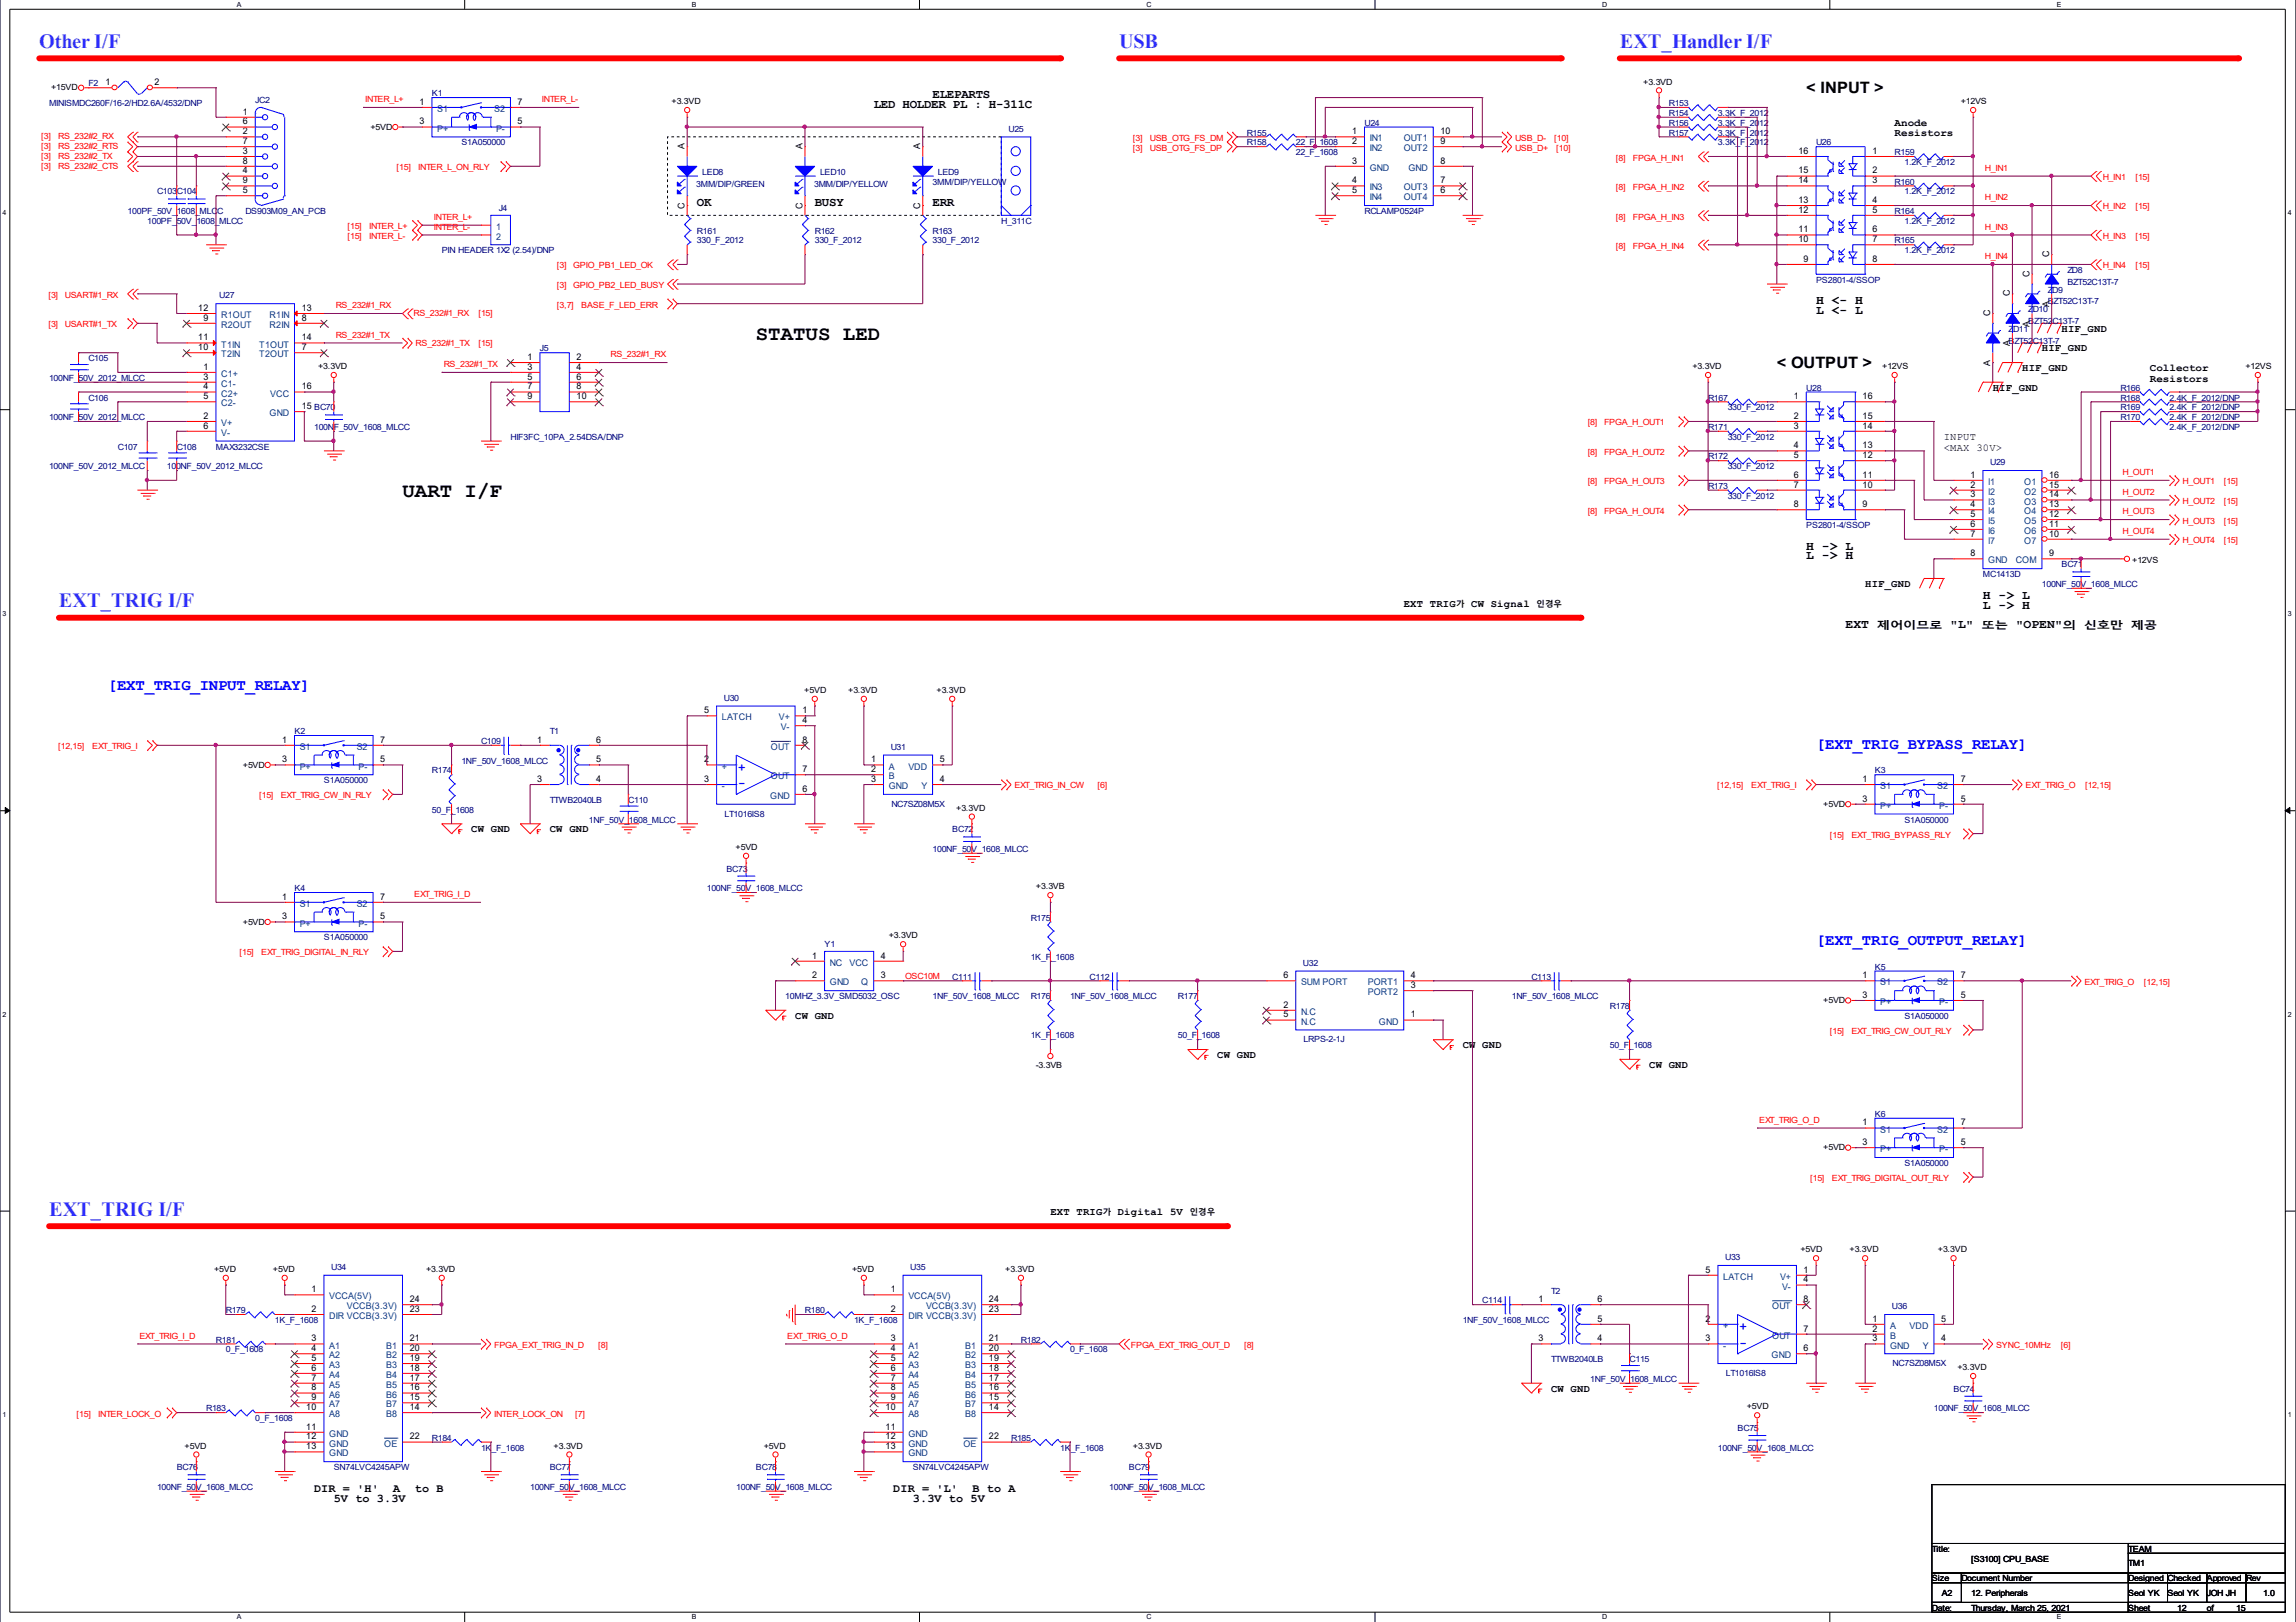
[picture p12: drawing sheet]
<svg xmlns="http://www.w3.org/2000/svg" width="297mm" height="210mm" viewBox="0 0 297 210" stroke-linecap="round" stroke-linejoin="round" font-family="sans-serif">
<defs><g id="words">
<g font-size="2.6" fill="#8000ff">
<text x="5.1" y="6.2">Other I/F</text>
<text x="144.8" y="6.2">USB</text>
<text x="209.5" y="6.2">EXT_Handler I/F</text>
<text x="7.6" y="78.6">EXT_TRIG I/F</text>
<text x="6.3" y="157.3">EXT_TRIG I/F</text>
</g>
<g font-size="2.6">
<text x="97.8" y="44">STATUS LED</text>
<text x="52.1" y="64.3">UART I/F</text>
</g>
<g font-size="2">
<text x="233.7" y="12">&lt; INPUT &gt;</text>
<text x="229.9" y="47.6">&lt; OUTPUT &gt;</text>
</g>
<g font-size="2" fill="#00f">
<text x="14" y="89.3">[EXT_TRIG_INPUT_RELAY]</text>
<text x="234.9" y="96.9">[EXT_TRIG_BYPASS_RELAY]</text>
<text x="234.9" y="122.3">[EXT_TRIG_OUTPUT_RELAY]</text>
</g>
<g font-size="1.6">
<text x="113" y="14">LED HOLDER PL : H-311C</text>
<text x="120.6" y="12.7">ELEPARTS</text>
<text x="90.2" y="26.7">OK</text>
<text x="105.4" y="26.7">BUSY</text>
<text x="120.6" y="26.7">ERR</text>
<text x="234.9" y="39.4">H &lt;- H</text>
<text x="234.9" y="40.7">L &lt;- L</text>
<text x="233.7" y="71.1">H -&gt; L</text>
<text x="233.7" y="72.4">L -&gt; H</text>
<text x="256.5" y="77.5">H -&gt; L</text>
<text x="238.8" y="81.3">EXT</text>
<text x="252.3" y="81.3">&quot;L&quot;</text>
<text x="256.5" y="78.8">L -&gt; H</text>
<text x="260.8" y="81.3">&quot;OPEN&quot;</text>
</g>
<g font-size="1.6" fill="#00f">
<text x="95.5" y="99.8">+</text>
<text x="95.5" y="101.9">-</text>
<text x="225" y="172.1">+</text>
<text x="225" y="174.3">-</text>
</g>
<g font-size="1.5">
<text x="40.6" y="193.1">DIR = 'H'</text>
<text x="43.2" y="194.3">5V to 3.3V</text>
<text x="50.9" y="193.1">A</text>
<text x="53.7" y="193.1">to B</text>
<text x="115.6" y="193.1">DIR = 'L'</text>
<text x="118.1" y="194.3">3.3V to 5V</text>
<text x="125.8" y="193.1">B to A</text>
</g>
<g font-size="1.4">
<text x="245.1" y="16.3">Anode</text>
<text x="245.1" y="17.6">Resistors</text>
<text x="264.2" y="45.5">HIF_GND</text>
<text x="266.7" y="42.9">HIF_GND</text>
<text x="257.8" y="50.6">HIF_GND</text>
<text x="261.6" y="48">HIF_GND</text>
<text x="278.1" y="48">Collector</text>
<text x="278.1" y="49.4">Resistors</text>
<text x="251.5" y="57">INPUT</text>
<text x="251.5" y="58.3">&lt;MAX 30V&gt;</text>
<text x="241.3" y="76">HIF_GND</text>
<text x="181.6" y="78.5">EXT TRIG</text>
<text x="190.3" y="78.5">CW Signal</text>
<text x="242.8" y="81.4">제어이므로</text>
<text x="256.4" y="81.4">또는</text>
<text x="266.9" y="81.4">의</text>
<text x="269.6" y="81.4">신호만</text>
<text x="275.7" y="81.4">제공</text>
<text x="61" y="107.7">CW GND</text>
<text x="71.1" y="107.7">CW GND</text>
<text x="102.9" y="131.8">CW GND</text>
<text x="157.5" y="136.9">CW GND</text>
<text x="189.2" y="135.7">CW GND</text>
<text x="213.4" y="138.2">CW GND</text>
<text x="135.9" y="157.2">EXT TRIG</text>
<text x="144.6" y="157.2">Digital 5V</text>
<text x="200.7" y="180.1">CW GND</text>
</g>
<g font-size="1.2">
<text x="13.6" y="11">1</text>
<text x="20" y="11">2</text>
<text x="31.4" y="17.4">2</text>
<text x="31.4" y="16.1">6</text>
<text x="31.4" y="14.8">1</text>
<text x="54.3" y="13.6">1</text>
<text x="54.3" y="16.1">3</text>
<text x="67" y="13.6">7</text>
<text x="67" y="16.1">5</text>
<text x="174.9" y="17.4">1</text>
<text x="186.4" y="17.4">10</text>
<text x="31.4" y="23.7">9</text>
<text x="31.4" y="22.5">4</text>
<text x="31.4" y="21.2">8</text>
<text x="31.4" y="19.9">3</text>
<text x="31.4" y="18.6">7</text>
<text x="88.6" y="19.3" transform="rotate(-90 88.6 19.3)">A</text>
<text x="103.8" y="19.3" transform="rotate(-90 103.8 19.3)">A</text>
<text x="119" y="19.3" transform="rotate(-90 119 19.3)">A</text>
<text x="174.9" y="18.6">2</text>
<text x="174.9" y="23.7">4</text>
<text x="174.9" y="21.2">3</text>
<text x="186.4" y="18.6">9</text>
<text x="186.4" y="21.2">8</text>
<text x="186.4" y="23.7">7</text>
<text x="232.7" y="19.9">16</text>
<text x="232.7" y="22.5">15</text>
<text x="232.7" y="23.7">14</text>
<text x="242.2" y="23.7">3</text>
<text x="242.2" y="19.9">1</text>
<text x="242.2" y="22.5">2</text>
<text x="31.4" y="25">5</text>
<text x="88.6" y="27.1" transform="rotate(-90 88.6 27.1)">C</text>
<text x="103.8" y="27.1" transform="rotate(-90 103.8 27.1)">C</text>
<text x="119" y="27.1" transform="rotate(-90 119 27.1)">C</text>
<text x="174.9" y="25">5</text>
<text x="186.4" y="25">6</text>
<text x="232.7" y="26.3">13</text>
<text x="232.7" y="27.5">12</text>
<text x="242.2" y="26.3">4</text>
<text x="242.2" y="27.5">5</text>
<text x="232.7" y="30.1">11</text>
<text x="232.7" y="31.3">10</text>
<text x="233.3" y="33.9">9</text>
<text x="242.2" y="30.1">6</text>
<text x="242.2" y="31.3">7</text>
<text x="242.2" y="33.9">8</text>
<text x="262.6" y="35.8" transform="rotate(-90 262.6 35.8)">C</text>
<text x="265.1" y="33.3" transform="rotate(-90 265.1 33.3)">C</text>
<text x="25.7" y="40.2">12</text>
<text x="26.3" y="41.5">9</text>
<text x="39" y="40.2">13</text>
<text x="39" y="41.5">8</text>
<text x="257.5" y="40.9" transform="rotate(-90 257.5 40.9)">C</text>
<text x="260" y="38.4" transform="rotate(-90 260 38.4)">C</text>
<text x="265.1" y="39.7" transform="rotate(-90 265.1 39.7)">A</text>
<text x="25.7" y="45.3">10</text>
<text x="25.7" y="44">11</text>
<text x="26.3" y="47.9">1</text>
<text x="39" y="44">14</text>
<text x="39" y="45.3">7</text>
<text x="68.2" y="46.6">1</text>
<text x="68.2" y="47.9">3</text>
<text x="74.6" y="46.6">2</text>
<text x="74.6" y="47.9">4</text>
<text x="257.5" y="47.3" transform="rotate(-90 257.5 47.3)">A</text>
<text x="260" y="44.8" transform="rotate(-90 260 44.8)">A</text>
<text x="262.6" y="42.3" transform="rotate(-90 262.6 42.3)">A</text>
<text x="26.3" y="49.1">3</text>
<text x="26.3" y="50.4">4</text>
<text x="26.3" y="51.7">5</text>
<text x="39" y="52.9">15 BC70</text>
<text x="39" y="50.4">16</text>
<text x="68.2" y="49.1">5</text>
<text x="68.2" y="50.4">7</text>
<text x="68.2" y="51.7">9</text>
<text x="74.6" y="49.1">6</text>
<text x="74.6" y="50.4">8</text>
<text x="74.6" y="51.7">10</text>
<text x="232.1" y="51.7">1</text>
<text x="241" y="51.7">16</text>
<text x="26.3" y="54.2">2</text>
<text x="26.3" y="55.5">6</text>
<text x="232.1" y="55.5">3</text>
<text x="232.1" y="58">4</text>
<text x="232.1" y="54.2">2</text>
<text x="232.1" y="59.3">5</text>
<text x="241" y="54.2">15</text>
<text x="241" y="55.5">14</text>
<text x="241" y="58">13</text>
<text x="241" y="59.3">12</text>
<text x="232.1" y="61.8">6</text>
<text x="232.1" y="63.1">7</text>
<text x="232.1" y="65.6">8</text>
<text x="241" y="61.8">11</text>
<text x="241" y="63.1">10</text>
<text x="241" y="65.6">9</text>
<text x="254.9" y="61.8">1</text>
<text x="254.9" y="63.1">2</text>
<text x="254.9" y="64.4">3</text>
<text x="254.9" y="65.6">4</text>
<text x="265.1" y="61.8">16</text>
<text x="265.1" y="63.1">15</text>
<text x="265.1" y="64.4">14</text>
<text x="265.1" y="65.6">13</text>
<text x="254.9" y="66.9">5</text>
<text x="254.9" y="68.2">6</text>
<text x="254.9" y="69.4">7</text>
<text x="254.9" y="72">8</text>
<text x="265.1" y="66.9">12</text>
<text x="265.1" y="68.2">11</text>
<text x="265.1" y="69.4">10</text>
<text x="265.1" y="72">9</text>
<text x="91.1" y="92.3">5</text>
<text x="103.8" y="92.3">1</text>
<text x="103.8" y="93.6">4</text>
<text x="36.5" y="96.1">1</text>
<text x="36.5" y="98.7">3</text>
<text x="49.2" y="96.1">7</text>
<text x="49.2" y="98.7">5</text>
<text x="69.5" y="96.1">1</text>
<text x="69.5" y="101.2">3</text>
<text x="77.1" y="96.1">6</text>
<text x="77.1" y="98.7">5</text>
<text x="77.1" y="101.2">4</text>
<text x="91.1" y="98.7">2</text>
<text x="91.1" y="101.2">3</text>
<text x="103.8" y="96.1">8</text>
<text x="103.8" y="99.9">7</text>
<text x="112.7" y="98.7">1</text>
<text x="112.7" y="99.9">2</text>
<text x="112.7" y="101.2">3</text>
<text x="121.6" y="98.7">5</text>
<text x="121.6" y="101.2">4</text>
<text x="241" y="101.2">1</text>
<text x="253.7" y="101.2">7</text>
<text x="103.8" y="102.5">6</text>
<text x="241" y="103.7">3</text>
<text x="253.7" y="103.7">5</text>
<text x="36.5" y="116.4">1</text>
<text x="36.5" y="119">3</text>
<text x="49.2" y="116.4">7</text>
<text x="49.2" y="119">5</text>
<text x="105.1" y="124.1">1</text>
<text x="114" y="124.1">4</text>
<text x="105.1" y="126.6">2</text>
<text x="114" y="126.6">3</text>
<text x="166" y="126.6">6</text>
<text x="166" y="130.4">2</text>
<text x="166" y="131.7">5</text>
<text x="182.5" y="126.6">4</text>
<text x="182.5" y="127.9">3</text>
<text x="182.5" y="131.7">1</text>
<text x="241" y="126.6">1</text>
<text x="241" y="129.1">3</text>
<text x="253.7" y="126.6">7</text>
<text x="253.7" y="129.1">5</text>
<text x="241" y="145.6">1</text>
<text x="241" y="148.2">3</text>
<text x="253.7" y="145.6">7</text>
<text x="253.7" y="148.2">5</text>
<text x="40.3" y="167.2">1</text>
<text x="115.2" y="167.2">1</text>
<text x="220.6" y="164.7">5</text>
<text x="233.3" y="164.7">1</text>
<text x="233.3" y="166">4</text>
<text x="40.3" y="169.8">2</text>
<text x="40.3" y="173.6">3</text>
<text x="53" y="173.6">21</text>
<text x="53" y="169.8">23</text>
<text x="53" y="168.5">24</text>
<text x="115.2" y="169.8">2</text>
<text x="115.2" y="173.6">3</text>
<text x="127.9" y="173.6">21</text>
<text x="127.9" y="169.8">23</text>
<text x="127.9" y="168.5">24</text>
<text x="199.1" y="168.5">1</text>
<text x="199.1" y="173.6">3</text>
<text x="206.7" y="168.5">6</text>
<text x="206.7" y="171">5</text>
<text x="206.7" y="173.6">4</text>
<text x="220.6" y="171">2</text>
<text x="220.6" y="173.6">3</text>
<text x="233.3" y="168.5">8</text>
<text x="233.3" y="172.3">7</text>
<text x="242.2" y="171">1</text>
<text x="242.2" y="172.3">2</text>
<text x="242.2" y="173.6">3</text>
<text x="251.1" y="171">5</text>
<text x="251.1" y="173.6">4</text>
<text x="40.3" y="174.9">4</text>
<text x="40.3" y="176.1">5</text>
<text x="40.3" y="177.4">6</text>
<text x="40.3" y="178.7">7</text>
<text x="40.3" y="179.9">8</text>
<text x="53" y="174.9">20</text>
<text x="53" y="176.1">19</text>
<text x="53" y="177.4">18</text>
<text x="53" y="178.7">17</text>
<text x="53" y="179.9">16</text>
<text x="115.2" y="174.9">4</text>
<text x="115.2" y="176.1">5</text>
<text x="115.2" y="177.4">6</text>
<text x="115.2" y="178.7">7</text>
<text x="115.2" y="179.9">8</text>
<text x="127.9" y="174.9">20</text>
<text x="127.9" y="176.1">19</text>
<text x="127.9" y="177.4">18</text>
<text x="127.9" y="178.7">17</text>
<text x="127.9" y="179.9">16</text>
<text x="233.3" y="174.9">6</text>
<text x="39.6" y="182.5">10</text>
<text x="39.6" y="185">11</text>
<text x="40.3" y="181.2">9</text>
<text x="53" y="181.2">15</text>
<text x="53" y="182.5">14</text>
<text x="114.6" y="182.5">10</text>
<text x="114.6" y="185">11</text>
<text x="115.2" y="181.2">9</text>
<text x="127.9" y="181.2">15</text>
<text x="127.9" y="182.5">14</text>
<text x="39.6" y="186.3">12</text>
<text x="39.6" y="187.6">13</text>
<text x="53" y="186.3">22</text>
<text x="114.6" y="186.3">12</text>
<text x="114.6" y="187.6">13</text>
<text x="127.9" y="186.3">22</text>
</g>
<g font-size="1.2" fill="#004080">
<text x="56.6" y="14.5">S1</text>
<text x="56.6" y="17">P+</text>
<text x="63.9" y="14.5">S2</text>
<text x="64.2" y="17">P-</text>
<text x="177.2" y="18.3">IN1</text>
<text x="177.2" y="19.6">IN2</text>
<text x="177.2" y="22.1">GND</text>
<text x="181.6" y="18.3">OUT1</text>
<text x="181.6" y="19.6">OUT2</text>
<text x="182.2" y="22.1">GND</text>
<text x="64.2" y="29.7">1</text>
<text x="177.2" y="25.9">IN4</text>
<text x="177.2" y="24.7">IN3</text>
<text x="181.6" y="24.7">OUT3</text>
<text x="181.6" y="25.9">OUT4</text>
<text x="64.2" y="31">2</text>
<text x="28.6" y="41.2">R1OUT</text>
<text x="34.9" y="41.2">R1IN</text>
<text x="28.6" y="46.2">T2IN</text>
<text x="28.6" y="45">T1IN</text>
<text x="28.6" y="42.4">R2OUT</text>
<text x="33.5" y="45">T1OUT</text>
<text x="33.5" y="46.2">T2OUT</text>
<text x="34.9" y="42.4">R2IN</text>
<text x="28.6" y="48.8">C1+</text>
<text x="28.6" y="50.1">C1-</text>
<text x="28.6" y="51.3">C2+</text>
<text x="28.6" y="52.6">C2-</text>
<text x="34.9" y="53.9">GND</text>
<text x="35" y="51.3">VCC</text>
<text x="28.6" y="55.1">V+</text>
<text x="28.6" y="56.4">V-</text>
<text x="257.2" y="62.8">I1</text>
<text x="257.2" y="64">I2</text>
<text x="257.2" y="65.3">I3</text>
<text x="261.9" y="62.8">O1</text>
<text x="261.9" y="64">O2</text>
<text x="261.9" y="65.3">O3</text>
<text x="257.2" y="66.6">I4</text>
<text x="257.2" y="67.8">I5</text>
<text x="257.2" y="69.1">I6</text>
<text x="257.2" y="70.4">I7</text>
<text x="261.9" y="66.6">O4</text>
<text x="261.9" y="67.8">O5</text>
<text x="261.9" y="69.1">O6</text>
<text x="261.9" y="70.4">O7</text>
<text x="257.2" y="72.9">GND</text>
<text x="260.8" y="72.9">COM</text>
<text x="93.4" y="93.2">LATCH</text>
<text x="100.8" y="93.2">V+</text>
<text x="101" y="94.5">V-</text>
<text x="38.8" y="97">S1</text>
<text x="38.8" y="99.6">P+</text>
<text x="46.1" y="97">S2</text>
<text x="46.4" y="99.6">P-</text>
<text x="93.4" y="99.6">+</text>
<text x="99.7" y="97">OUT</text>
<text x="99.7" y="100.9">OUT</text>
<text x="115" y="99.6">A</text>
<text x="115" y="100.9">B</text>
<text x="117.5" y="99.6">VDD</text>
<text x="93.4" y="102.1">-</text>
<text x="99.7" y="103.4">GND</text>
<text x="115" y="102.1">GND</text>
<text x="119.2" y="102.1">Y</text>
<text x="243.2" y="102.1">S1</text>
<text x="243.2" y="104.7">P+</text>
<text x="250.6" y="102.1">S2</text>
<text x="250.9" y="104.7">P-</text>
<text x="38.8" y="117.4">S1</text>
<text x="38.8" y="119.9">P+</text>
<text x="46.1" y="117.4">S2</text>
<text x="46.4" y="119.9">P-</text>
<text x="107.4" y="125">NC</text>
<text x="109.9" y="125">VCC</text>
<text x="107.4" y="127.5">GND</text>
<text x="111.4" y="127.5">Q</text>
<text x="168.3" y="127.5">SUM PORT</text>
<text x="168.3" y="131.3">N.C</text>
<text x="177" y="127.5">PORT1</text>
<text x="177" y="128.8">PORT2</text>
<text x="243.2" y="127.5">S1</text>
<text x="243.2" y="130.1">P+</text>
<text x="250.6" y="127.5">S2</text>
<text x="250.9" y="130.1">P-</text>
<text x="168.3" y="132.6">N.C</text>
<text x="178.4" y="132.6">GND</text>
<text x="243.2" y="146.6">S1</text>
<text x="243.2" y="149.1">P+</text>
<text x="250.6" y="146.6">S2</text>
<text x="250.9" y="149.1">P-</text>
<text x="222.9" y="165.6">LATCH</text>
<text x="230.3" y="165.6">V+</text>
<text x="230.5" y="166.9">V-</text>
<text x="42.6" y="168.2">VCCA(5V)</text>
<text x="42.6" y="170.7">DIR VCCB(3.3V)</text>
<text x="44.9" y="169.4">VCCB(3.3V)</text>
<text x="117.5" y="168.2">VCCA(5V)</text>
<text x="117.5" y="170.7">DIR VCCB(3.3V)</text>
<text x="119.8" y="169.4">VCCB(3.3V)</text>
<text x="222.9" y="172">+</text>
<text x="229.3" y="169.4">OUT</text>
<text x="229.3" y="173.2">OUT</text>
<text x="244.5" y="172">A</text>
<text x="244.5" y="173.2">B</text>
<text x="247.1" y="172">VDD</text>
<text x="42.6" y="174.5">A1</text>
<text x="42.6" y="175.8">A2</text>
<text x="42.6" y="177.1">A3</text>
<text x="42.6" y="178.3">A4</text>
<text x="42.6" y="179.6">A5</text>
<text x="50" y="174.5">B1</text>
<text x="50" y="175.8">B2</text>
<text x="50" y="177.1">B3</text>
<text x="50" y="178.3">B4</text>
<text x="50" y="179.6">B5</text>
<text x="117.5" y="174.5">A1</text>
<text x="117.5" y="175.8">A2</text>
<text x="117.5" y="177.1">A3</text>
<text x="117.5" y="178.3">A4</text>
<text x="117.5" y="179.6">A5</text>
<text x="124.9" y="174.5">B1</text>
<text x="124.9" y="175.8">B2</text>
<text x="124.9" y="177.1">B3</text>
<text x="124.9" y="178.3">B4</text>
<text x="124.9" y="179.6">B5</text>
<text x="222.9" y="174.5">-</text>
<text x="229.2" y="175.8">GND</text>
<text x="244.5" y="174.5">GND</text>
<text x="248.8" y="174.5">Y</text>
<text x="42.6" y="180.9">A6</text>
<text x="42.6" y="182.1">A7</text>
<text x="42.6" y="183.4">A8</text>
<text x="42.6" y="185.9">GND</text>
<text x="50" y="180.9">B6</text>
<text x="50" y="182.1">B7</text>
<text x="50" y="183.4">B8</text>
<text x="117.5" y="180.9">A6</text>
<text x="117.5" y="182.1">A7</text>
<text x="117.5" y="183.4">A8</text>
<text x="117.5" y="185.9">GND</text>
<text x="124.9" y="180.9">B6</text>
<text x="124.9" y="182.1">B7</text>
<text x="124.9" y="183.4">B8</text>
<text x="42.6" y="187.2">GND</text>
<text x="42.6" y="188.5">GND</text>
<text x="49.7" y="187.2">OE</text>
<text x="117.5" y="187.2">GND</text>
<text x="117.5" y="188.5">GND</text>
<text x="124.6" y="187.2">OE</text>
</g>
<g font-size="1.1">
<text x="6.6" y="11.7">+15VD</text>
<text x="212.6" y="10.9">+3.3VD</text>
<text x="47.9" y="16.8">+5VD</text>
<text x="86.9" y="13.5">+3.3VD</text>
<text x="253.7" y="13.5">+12VS</text>
<text x="41.1" y="47.8">+3.3VD</text>
<text x="218.9" y="47.8">+3.3VD</text>
<text x="243.5" y="47.8">+12VS</text>
<text x="290.5" y="47.8">+12VS</text>
<text x="275.8" y="72.8">+12VS</text>
<text x="188.4" y="78.5">가</text>
<text x="198.8" y="78.5">인경우</text>
<text x="104.1" y="89.7">+5VD</text>
<text x="109.7" y="89.7">+3.3VD</text>
<text x="121.2" y="89.7">+3.3VD</text>
<text x="31.4" y="99.3">+5VD</text>
<text x="123.7" y="104.9">+3.3VD</text>
<text x="235.9" y="104.4">+5VD</text>
<text x="95.2" y="110">+5VD</text>
<text x="31.4" y="119.6">+5VD</text>
<text x="134" y="115.1">+3.3VB</text>
<text x="115" y="121.4">+3.3VD</text>
<text x="235.9" y="129.8">+5VD</text>
<text x="134" y="138.2">-3.3VB</text>
<text x="235.9" y="148.9">+5VD</text>
<text x="142.7" y="157.2">가</text>
<text x="153.9" y="157.2">인경우</text>
<text x="27.7" y="164.6">+5VD</text>
<text x="35.3" y="164.6">+5VD</text>
<text x="55.1" y="164.6">+3.3VD</text>
<text x="110.2" y="164.6">+5VD</text>
<text x="130" y="164.6">+3.3VD</text>
<text x="232.9" y="162.1">+5VD</text>
<text x="239.3" y="162.1">+3.3VD</text>
<text x="250.7" y="162.1">+3.3VD</text>
<text x="253.2" y="177.3">+3.3VD</text>
<text x="226" y="182.4">+5VD</text>
<text x="23.9" y="187.5">+5VD</text>
<text x="71.6" y="187.5">+3.3VD</text>
<text x="98.8" y="187.5">+5VD</text>
<text x="146.6" y="187.5">+3.3VD</text>
<text x="249.9" y="200.8">Title:</text>
<text x="255" y="202.1">[S3100] CPU_BASE</text>
<text x="275.3" y="200.8">TEAM</text>
<text x="275.3" y="202.7">TM1</text>
<text x="249.9" y="204.7">Size</text>
<text x="249.9" y="208.5">Date:</text>
<text x="251.2" y="206.5">A2</text>
<text x="253.7" y="204.7">Document Number</text>
<text x="255" y="206.5">12. Peripherals</text>
<text x="255" y="208.5">Thursday, March 25, 2021</text>
<text x="275.3" y="208.5">Sheet</text>
<text x="275.3" y="204.7">Designed Checked Approved Rev</text>
<text x="275.3" y="206.5">Seol YK</text>
<text x="280.4" y="206.5">Seol YK</text>
<text x="281.7" y="208.5">12</text>
<text x="285.5" y="208.5">of</text>
<text x="285.5" y="206.5">JOH JH</text>
<text x="289.3" y="208.5">15</text>
<text x="292.8" y="206.5">1.0</text>
</g>
<g font-size="1.1" fill="#000080">
<text x="11.4" y="11.2">F2</text>
<text x="6.3" y="13.7">MINISMDC260F/16-2/HD2.6A/4532/DNP</text>
<text x="33" y="13.4">JC2</text>
<text x="55.9" y="12.5">K1</text>
<text x="130.5" y="17">U25</text>
<text x="161.3" y="17.5">R155</text>
<text x="176.5" y="16.3">U24</text>
<text x="215.9" y="13.7">R153</text>
<text x="215.9" y="15">R154</text>
<text x="215.9" y="17.5">R157</text>
<text x="215.9" y="16.3">R156</text>
<text x="222.2" y="15">3.3K_F_2012</text>
<text x="222.2" y="16.3">3.3K_F_2012</text>
<text x="222.2" y="17.5">3.3K_F_2012</text>
<text x="59.7" y="18.8">S1A050000</text>
<text x="90.8" y="22.6">LED8</text>
<text x="106.1" y="22.6">LED10</text>
<text x="120.6" y="23.9">3MM/DIP/YELLOW</text>
<text x="121.3" y="22.6">LED9</text>
<text x="161.3" y="18.8">R158</text>
<text x="167.6" y="20.1">22_F_1608</text>
<text x="167.6" y="18.8">22_F_1608</text>
<text x="222.2" y="18.8">3.3K_F_2012</text>
<text x="234.9" y="18.8">U26</text>
<text x="245.1" y="20.1">R159</text>
<text x="245.1" y="23.9">R160</text>
<text x="246.4" y="21.4">1.2K_F_2012</text>
<text x="16.5" y="27.7">100PF_50V_1608_MLCC</text>
<text x="19" y="29">100PF_50V_1608_MLCC</text>
<text x="20.3" y="25.2">C103C104</text>
<text x="31.7" y="27.7">DS903M09_AN_PCB</text>
<text x="64.5" y="27.4">J4</text>
<text x="90.1" y="24.1">3MM/DIP/GREEN</text>
<text x="105.3" y="24.1">3MM/DIP/YELLOW</text>
<text x="129.5" y="29">H_311C</text>
<text x="176.5" y="27.7">RCLAMP0524P</text>
<text x="245.1" y="27.7">R164</text>
<text x="246.4" y="29">1.2K_F_2012</text>
<text x="246.4" y="25.2">1.2K_F_2012</text>
<text x="57.1" y="32.8">PIN HEADER 1X2 (2.54)/DNP</text>
<text x="90.2" y="30.2">R161</text>
<text x="90.2" y="31.5">330_F_2012</text>
<text x="105.4" y="30.2">R162</text>
<text x="105.4" y="31.5">330_F_2012</text>
<text x="120.6" y="30.2">R163</text>
<text x="120.6" y="31.5">330_F_2012</text>
<text x="245.1" y="31.5">R165</text>
<text x="246.4" y="32.8">1.2K_F_2012</text>
<text x="267.5" y="35.3">ZD8</text>
<text x="28.4" y="38.6">U27</text>
<text x="234.9" y="36.6">PS2801-4/SSOP</text>
<text x="262.4" y="40.4">ZD10</text>
<text x="262.4" y="41.9">BZT52C13T-7</text>
<text x="264.9" y="37.9">ZD9</text>
<text x="264.9" y="39.4">BZT52C13T-7</text>
<text x="267.5" y="36.8">BZT52C13T-7</text>
<text x="11.4" y="46.8">C105</text>
<text x="69.8" y="45.5">J5</text>
<text x="259.8" y="42.9">ZD11</text>
<text x="259.8" y="44.5">BZT52C13T-7</text>
<text x="6.3" y="49.3">100NF_50V_2012_MLCC</text>
<text x="11.4" y="51.8">C106</text>
<text x="221" y="51.8">R167</text>
<text x="223.5" y="53.1">330_F_2012</text>
<text x="233.7" y="50.6">U28</text>
<text x="274.3" y="51.8">R168</text>
<text x="274.3" y="53.1">R169</text>
<text x="274.3" y="50.6">R166</text>
<text x="280.7" y="53.1">2.4K_F_2012/DNP</text>
<text x="280.7" y="51.8">2.4K_F_2012/DNP</text>
<text x="6.3" y="54.4">100NF_50V_2012_MLCC</text>
<text x="15.2" y="58.2">C107</text>
<text x="22.9" y="58.2">C108</text>
<text x="27.9" y="58.2">MAX3232CSE</text>
<text x="40.6" y="55.6">100NF_50V_1608_MLCC</text>
<text x="66" y="56.9">HIF3FC_10PA_2.54DSA/DNP</text>
<text x="221" y="59.5">R172</text>
<text x="221" y="55.6">R171</text>
<text x="223.5" y="56.9">330_F_2012</text>
<text x="274.3" y="54.4">R170</text>
<text x="280.7" y="54.4">2.4K_F_2012/DNP</text>
<text x="280.7" y="55.6">2.4K_F_2012/DNP</text>
<text x="6.3" y="60.7">100NF_50V_2012_MLCC</text>
<text x="21.6" y="60.7">100NF_50V_2012_MLCC</text>
<text x="221" y="63.3">R173</text>
<text x="223.5" y="60.7">330_F_2012</text>
<text x="223.5" y="64.5">330_F_2012</text>
<text x="257.5" y="60.2">U29</text>
<text x="233.7" y="68.3">PS2801-4/SSOP</text>
<text x="256.5" y="74.7">MC1413D</text>
<text x="264.2" y="76">100NF_50V_1608_MLCC</text>
<text x="266.7" y="73.4">BC71</text>
<text x="38.1" y="95">K2</text>
<text x="71.1" y="95">T1</text>
<text x="93.6" y="90.7">U30</text>
<text x="41.9" y="101.4">S1A050000</text>
<text x="55.9" y="100.1">R174</text>
<text x="59.7" y="98.8">1NF_50V_1608_MLCC</text>
<text x="62.2" y="96.3">C109</text>
<text x="115.2" y="97">U31</text>
<text x="242.6" y="100.1">K3</text>
<text x="55.9" y="105.2">50_F_1608</text>
<text x="71.1" y="103.9">TTWB2040LB</text>
<text x="76.2" y="106.4">1NF_50V_1608_MLCC</text>
<text x="81.3" y="103.9">C110</text>
<text x="93.7" y="105.7">LT1016IS8</text>
<text x="115.3" y="104.4">NC7SZ08M5X</text>
<text x="123.2" y="107.7">BC72</text>
<text x="246.4" y="106.4">S1A050000</text>
<text x="94" y="112.8">BC73</text>
<text x="120.6" y="110.3">100NF_50V_1608_MLCC</text>
<text x="38.1" y="115.3">K4</text>
<text x="91.4" y="115.3">100NF_50V_1608_MLCC</text>
<text x="133.3" y="119.1">R175</text>
<text x="41.9" y="121.7">S1A050000</text>
<text x="106.7" y="122.6">Y1</text>
<text x="133.3" y="124.2">1K_F_1608</text>
<text x="168.6" y="125">U32</text>
<text x="242.6" y="125.5">K5</text>
<text x="101.6" y="129.3">10MHZ_3.3V_SMD5032_OSC</text>
<text x="120.6" y="129.3">1NF_50V_1608_MLCC</text>
<text x="123.2" y="126.8">C111</text>
<text x="133.3" y="129.3">R176</text>
<text x="138.4" y="129.3">1NF_50V_1608_MLCC</text>
<text x="141" y="126.8">C112</text>
<text x="152.4" y="129.3">R177</text>
<text x="195.6" y="129.3">1NF_50V_1608_MLCC</text>
<text x="198.1" y="126.8">C113</text>
<text x="208.3" y="130.6">R178</text>
<text x="246.4" y="131.8">S1A050000</text>
<text x="133.3" y="134.4">1K_F_1608</text>
<text x="152.4" y="134.4">50_F_1608</text>
<text x="168.7" y="134.9">LRPS-2-1J</text>
<text x="208.3" y="135.7">50_F_1608</text>
<text x="242.6" y="144.5">K6</text>
<text x="246.4" y="150.9">S1A050000</text>
<text x="42.8" y="164.4">U34</text>
<text x="117.8" y="164.4">U35</text>
<text x="200.7" y="167.4">T2</text>
<text x="223.2" y="163.1">U33</text>
<text x="27.9" y="173.8">R181</text>
<text x="29.2" y="169.9">R179</text>
<text x="35.6" y="171.2">1K_F_1608</text>
<text x="104.1" y="169.9">R180</text>
<text x="110.5" y="171.2">1K_F_1608</text>
<text x="132.1" y="173.8">R182</text>
<text x="189.2" y="171.2">1NF_50V_1608_MLCC</text>
<text x="191.8" y="168.7">C114</text>
<text x="244.8" y="169.4">U36</text>
<text x="29.2" y="175">0_F_1608</text>
<text x="138.4" y="175">0_F_1608</text>
<text x="200.7" y="176.3">TTWB2040LB</text>
<text x="205.7" y="178.8">1NF_50V_1608_MLCC</text>
<text x="210.8" y="176.3">C115</text>
<text x="223.3" y="178.1">LT1016IS8</text>
<text x="244.9" y="176.8">NC7SZ08M5X</text>
<text x="26.7" y="182.6">R183</text>
<text x="33" y="183.9">0_F_1608</text>
<text x="224.8" y="185.2">BC75</text>
<text x="250.2" y="182.6">100NF_50V_1608_MLCC</text>
<text x="252.7" y="180.1">BC74</text>
<text x="22.9" y="190.3">BC76</text>
<text x="43.2" y="190.3">SN74LVC4245APW</text>
<text x="55.9" y="186.5">R184</text>
<text x="62.2" y="187.7">1K_F_1608</text>
<text x="71.1" y="190.3">BC77</text>
<text x="97.8" y="190.3">BC78</text>
<text x="118.1" y="190.3">SN74LVC4245APW</text>
<text x="130.8" y="186.5">R185</text>
<text x="137.2" y="187.7">1K_F_1608</text>
<text x="146" y="190.3">BC79</text>
<text x="222.2" y="187.7">100NF_50V_1608_MLCC</text>
<text x="20.3" y="192.8">100NF_50V_1608_MLCC</text>
<text x="68.6" y="192.8">100NF_50V_1608_MLCC</text>
<text x="95.2" y="192.8">100NF_50V_1608_MLCC</text>
<text x="143.5" y="192.8">100NF_50V_1608_MLCC</text>
</g>
<g font-size="1.1" fill="#f00">
<text x="47.2" y="13.2">INTER_L+</text>
<text x="70.1" y="13.2">INTER_L-</text>
<text x="5.3" y="18">[3]</text>
<text x="5.3" y="20.6">[3]</text>
<text x="5.3" y="19.3">[3]</text>
<text x="5.3" y="21.9">[3]</text>
<text x="7.5" y="18">RS_232#2_RX</text>
<text x="7.5" y="20.6">RS_232#2_TX</text>
<text x="7.5" y="19.3">RS_232#2_RTS</text>
<text x="7.5" y="21.9">RS_232#2_CTS</text>
<text x="51.3" y="22">[15]</text>
<text x="54.1" y="22">INTER_L_ON_RLY</text>
<text x="146.6" y="18.2">[3]</text>
<text x="146.6" y="19.5">[3]</text>
<text x="148.8" y="18.2">USB_OTG_FS_DM</text>
<text x="148.8" y="19.5">USB_OTG_FS_DP</text>
<text x="196" y="18.2">USB_D-</text>
<text x="196" y="19.5">USB_D+</text>
<text x="201.1" y="18.2">[10]</text>
<text x="201.3" y="19.5">[10]</text>
<text x="209" y="20.8">[8]</text>
<text x="211.2" y="20.8">FPGA_H_IN1</text>
<text x="256.8" y="22.1">H_IN1</text>
<text x="272" y="23.3">H_IN1</text>
<text x="276.3" y="23.3">[15]</text>
<text x="45" y="29.6">[15]</text>
<text x="47.8" y="29.6">INTER_L+</text>
<text x="56.1" y="28.5">INTER_L+</text>
<text x="56.1" y="29.7">INTER_L-</text>
<text x="209" y="24.7">[8]</text>
<text x="209" y="28.5">[8]</text>
<text x="211.2" y="24.7">FPGA_H_IN2</text>
<text x="211.2" y="28.5">FPGA_H_IN3</text>
<text x="256.8" y="25.9">H_IN2</text>
<text x="256.8" y="29.7">H_IN3</text>
<text x="272" y="27.1">H_IN2</text>
<text x="276.3" y="27.1">[15]</text>
<text x="45" y="30.9">[15]</text>
<text x="47.8" y="30.9">INTER_L-</text>
<text x="72.1" y="34.7">[3]</text>
<text x="74.2" y="34.7">GPIO_PB1_LED_OK</text>
<text x="209" y="32.3">[8]</text>
<text x="211.2" y="32.3">FPGA_H_IN4</text>
<text x="256.8" y="33.5">H_IN4</text>
<text x="272" y="30.9">H_IN3</text>
<text x="272" y="34.7">H_IN4</text>
<text x="276.3" y="30.9">[15]</text>
<text x="276.3" y="34.7">[15]</text>
<text x="6.3" y="38.5">[3]</text>
<text x="8.4" y="38.5">USART#1_RX</text>
<text x="43.4" y="39.9">RS_232#1_RX</text>
<text x="53.5" y="40.9">RS_232#1_RX</text>
<text x="61.9" y="40.9">[15]</text>
<text x="72.1" y="37.3">[3]</text>
<text x="72.1" y="39.8">[3,7]</text>
<text x="74.2" y="37.3">GPIO_PB2_LED_BUSY</text>
<text x="75.2" y="39.8">BASE_F_LED_ERR</text>
<text x="6.3" y="42.3">[3]</text>
<text x="8.4" y="42.3">USART#1_TX</text>
<text x="43.4" y="43.7">RS_232#1_TX</text>
<text x="53.8" y="44.7">RS_232#1_TX</text>
<text x="57.4" y="47.5">RS_232#1_TX</text>
<text x="61.9" y="44.7">[15]</text>
<text x="79" y="46.2">RS_232#1_RX</text>
<text x="205.4" y="55">[8]</text>
<text x="205.4" y="58.9">[8]</text>
<text x="207.5" y="55">FPGA_H_OUT1</text>
<text x="207.5" y="58.9">FPGA_H_OUT2</text>
<text x="205.4" y="62.7">[8]</text>
<text x="207.5" y="62.7">FPGA_H_OUT3</text>
<text x="274.6" y="64">H_OUT2</text>
<text x="274.6" y="61.5">H_OUT1</text>
<text x="282.4" y="62.7">H_OUT1</text>
<text x="282.4" y="65.2">H_OUT2</text>
<text x="287.7" y="62.7">[15]</text>
<text x="287.7" y="65.2">[15]</text>
<text x="205.4" y="66.5">[8]</text>
<text x="207.5" y="66.5">FPGA_H_OUT4</text>
<text x="274.6" y="69.1">H_OUT4</text>
<text x="274.6" y="66.6">H_OUT3</text>
<text x="282.4" y="67.7">H_OUT3</text>
<text x="282.4" y="70.3">H_OUT4</text>
<text x="287.7" y="67.7">[15]</text>
<text x="287.7" y="70.3">[15]</text>
<text x="7.5" y="97">[12,15]</text>
<text x="11.9" y="97">EXT_TRIG_I</text>
<text x="33.5" y="103.3">[15]</text>
<text x="36.3" y="103.3">EXT_TRIG_CW_IN_RLY</text>
<text x="131.2" y="102">EXT_TRIG_IN_CW</text>
<text x="142" y="102">[6]</text>
<text x="222.2" y="102">[12,15]</text>
<text x="226.6" y="102">EXT_TRIG_I</text>
<text x="262" y="102">EXT_TRIG_O</text>
<text x="269.7" y="102">[12,15]</text>
<text x="236.7" y="108.4">[15]</text>
<text x="239.5" y="108.4">EXT_TRIG_BYPASS_RLY</text>
<text x="53.6" y="116.1">EXT_TRIG_I_D</text>
<text x="31" y="123.6">[15]</text>
<text x="33.8" y="123.6">EXT_TRIG_DIGITAL_IN_RLY</text>
<text x="117.1" y="126.7">OSC10M</text>
<text x="269.7" y="127.4">EXT_TRIG_O</text>
<text x="277.4" y="127.4">[12,15]</text>
<text x="236.7" y="133.8">[15]</text>
<text x="239.5" y="133.8">EXT_TRIG_CW_OUT_RLY</text>
<text x="227.6" y="145.3">EXT_TRIG_O_D</text>
<text x="234.2" y="152.8">[15]</text>
<text x="237" y="152.8">EXT_TRIG_DIGITAL_OUT_RLY</text>
<text x="18" y="173.2">EXT_TRIG_I_D</text>
<text x="101.9" y="173.2">EXT_TRIG_O_D</text>
<text x="63.9" y="174.4">FPGA_EXT_TRIG_IN_D</text>
<text x="77.4" y="174.4">[8]</text>
<text x="146.3" y="174.4">FPGA_EXT_TRIG_OUT_D</text>
<text x="161" y="174.4">[8]</text>
<text x="258.2" y="174.4">SYNC_10MHz</text>
<text x="266.6" y="174.4">[6]</text>
<text x="9.9" y="183.3">[15]</text>
<text x="12.7" y="183.3">INTER_LOCK_O</text>
<text x="63.9" y="183.3">INTER_LOCK_ON</text>
<text x="74.4" y="183.3">[7]</text>
</g>
<g font-size=".9">
<text x="30.6" y=".9">A</text>
<text x="89.5" y=".9">B</text>
<text x="148.3" y=".9">C</text>
<text x="207.3" y=".9">D</text>
<text x="266.1" y=".9">E</text>
<text x=".3" y="27.9">4</text>
<text x="296" y="27.9">4</text>
<text x=".3" y="79.7">3</text>
<text x="296" y="79.7">3</text>
<text x=".3" y="131.6">2</text>
<text x="296" y="131.6">2</text>
<text x=".3" y="183.4">1</text>
<text x="296" y="183.4">1</text>
<text x="30.6" y="209.6">A</text>
<text x="89.5" y="209.6">B</text>
<text x="148.3" y="209.6">C</text>
<text x="207.3" y="209.6">D</text>
<text x="266.1" y="209.6">E</text>
</g>
</g></defs>
<path d="M0 -.1v210M296.9 -.1v210M1.3 1.2h294.4v207.4h-294.4z" fill="none" stroke="#000" stroke-width=".13"/>
<g fill="#fff">
<path d="M30.6 .1h.6v.9h-.6z"/>
<path d="M30.6 208.8h.6v.9h-.6z"/>
</g>
<path d="M60.1 -.1v1.3M60.1 208.6v1.3" fill="none" stroke="#000" stroke-width=".13"/>
<g fill="#fff">
<path d="M89.5 .1h.4v.9h-.4z"/>
<path d="M89.5 208.8h.4v.9h-.4z"/>
</g>
<path d="M119 -.1v1.3M119 208.6v1.3" fill="none" stroke="#000" stroke-width=".13"/>
<g fill="#fff">
<path d="M148.3 .1h.5v.9h-.5z"/>
<path d="M148.3 208.8h.5v.9h-.5z"/>
</g>
<path d="M177.9 -.1v1.3M177.9 208.6v1.3" fill="none" stroke="#000" stroke-width=".13"/>
<g fill="#fff">
<path d="M207.3 .1h.5v.9h-.5z"/>
<path d="M207.3 208.8h.5v.9h-.5z"/>
</g>
<path d="M236.7 -.1v1.3M236.7 208.6v1.3" fill="none" stroke="#000" stroke-width=".13"/>
<g fill="#fff">
<path d="M266.1 .1h.4v.9h-.4z"/>
<path d="M266.1 208.8h.4v.9h-.4z"/>
<path d="M.3 27.1h.4v.9h-.4z"/>
<path d="M296 27.1h.3v.9h-.3z"/>
<path d="M.3 78.9h.4v1h-.4z"/>
<path d="M296 78.9h.3v1h-.3z"/>
</g>
<path d="M0 53h1.3M295.7 53h1.2" fill="none" stroke="#000" stroke-width=".13"/>
<g fill="#fff">
<path d="M.3 130.8h.4v1h-.4z"/>
<path d="M296 130.8h.3v1h-.3z"/>
</g>
<path d="M0 104.9h1.3M295.7 104.9h1.2" fill="none" stroke="#000" stroke-width=".13"/>
<path d="M.7 104.5l.6 .4-.6 .4zM295.7 104.9l.5-.4v.8z" fill="#000" stroke="#000" stroke-width=".13"/>
<g fill="#fff">
<path d="M.3 182.6h.4v1h-.4z"/>
<path d="M296 182.6h.3v1h-.3z"/>
</g>
<path d="M0 156.7h1.3M295.7 156.7h1.2" fill="none" stroke="#000" stroke-width=".13"/>
<path d="M86.4 17.7h43.1v10.2h-43.1z" fill="none" stroke="#000" stroke-width=".13" stroke-dasharray=".4 .4 .4 .4 .4 .4 .4 .4" stroke-linecap="butt"/>
<path d="M5.1 7.5h132.1" fill="none" stroke="#f00" stroke-width=".76"/>
<circle cx="137.2" cy="7.5" r=".38" fill="#f00"/>
<path d="M6.3 158.7h152.4" fill="none" stroke="#f00" stroke-width=".76"/>
<circle cx="158.7" cy="158.7" r=".38" fill="#f00"/>
<path d="M209.5 7.5h80.1" fill="none" stroke="#f00" stroke-width=".76"/>
<circle cx="289.6" cy="7.5" r=".38" fill="#f00"/>
<path d="M144.8 7.5h57.1" fill="none" stroke="#f00" stroke-width=".76"/>
<circle cx="201.9" cy="7.5" r=".38" fill="#f00"/>
<path d="M7.6 79.9h196.9" fill="none" stroke="#f00" stroke-width=".76"/>
<circle cx="204.5" cy="79.9" r=".38" fill="#f00"/>
<g fill="none" stroke="#f00" stroke-width=".13">
<path d="M10.9 11.4h.5M11.4 11.4h.1M16.5 19.7h.1M16.5 18.4h.1M16.5 19.7l.7 .5-.7 .7M16.5 18.4l.7 .6-.7 .7M17.2 17.1h.1M17.2 18.4h.1M17.2 19.7h.1M17.2 17.1l-.7 .6 1.3 1.3-.6 .7M17.2 19.7l.6 .5-.6 .7M17.8 17.1h.1"/>
<path d="M17.8 18.4h.1M17.8 17.1l-.6 .6 .6 .7M29.2 19h.1M29.2 17.7h.1M29.2 16.4h.1M29.2 15.2h.1M29.2 16.4h3.8M29.2 15.2h3.8M29.2 17.7h3.8M29.2 19h3.8M51.6 16.4h.5M52.1 16.4h.1"/>
<path d="M88.9 15.2h.1M88.9 14.7v.5M104.1 19h.1M104.1 19v1.2M158.7 17.1h.1M158.7 18.4h.1M158.7 19.7h.1M158.7 17.1l.7 .6-.7 .7M158.7 18.4l.7 .6-.7 .7M159.4 18.4h.1M159.4 17.1h.1M159.4 19.7h.1"/>
<path d="M159.4 17.1l.6 .6-.6 .7M159.4 18.4l.6 .6-.6 .7M162.6 19h.1M162.6 19h1.2M167.6 19h1.3M168.9 19h.1M194.3 17.1h.1M194.3 18.4h.1M194.3 19.7h.1M194.3 17.1l.7 .6-.7 .7M194.3 18.4l.7 .6-.7 .7M195 17.1h.1"/>
<path d="M195 18.4h.1M195 19.7h.1M195 17.1l.6 .6-.6 .7M195 18.4l.6 .6-.6 .7M214.6 12.6h.1M214.6 12.1v.5M217.2 13.9h.1M217.2 15.2h.1M217.2 17.7h.1M217.2 13.9h1.2M217.2 15.2h1.2M217.2 17.7h1.2"/>
<path d="M220.4 19.7h.1M220.4 19.7l-.7 .5 .7 .7M221 19.7h.1M221 19.7l-.6 .5 .6 .7M222.2 13.9h1.3M222.2 15.2h1.3M222.2 17.7h1.3M223.5 13.9h.1M223.5 15.2h.1M223.5 17.7h.1M255.3 15.2h.1M255.3 14.7v.5"/>
<path d="M16.5 20.9h.1M17.2 37.4h.1M17.2 38.7h.1M17.2 20.9h.1M17.2 22.2h.1M17.2 37.4l-.7 .6 .7 .7M17.2 20.9l-.7 .6 .7 .7M17.8 37.4h.1M17.8 38.7h.1M17.8 20.9h.1M17.8 22.2h.1M17.8 37.4l-.6 .6 .6 .7"/>
<path d="M17.8 20.9l-.6 .6 .6 .7M22.9 27.9h.1M22.9 24.1h.1M22.9 24.1v1.2M22.9 26.6v1.3M25.4 27.9h.1M25.4 24.1h.1M25.4 24.1v1.2M25.4 26.6v1.3M26.7 31.7h2.5M27.1 32.1h1.8M27.4 32.4h.1"/>
<path d="M27.4 32.4h1M27.9 32.9h.2M28.1 32.9h.1M28.9 32.1h.1M29.2 31.7h.1M29.2 25.3h.1M29.2 24.1h.1M29.2 22.8h.1M29.2 21.5h.1M29.2 20.2h.1M29.2 24.1h3.8M29.2 20.2h3.8"/>
<path d="M29.2 22.8h3.8M29.2 25.3h3.8M29.2 21.5h3.8M52.7 40h.1M52.7 40l-.6 .6 .6 .6M53.3 40h.1M53.3 29.8h.1M53.3 28.5h.1M53.3 31.1h.1M53.3 40l-.6 .6 .6 .6M53.3 28.5l.7 .6-.7 .7M53.3 29.8l.7 .6-.7 .7"/>
<path d="M54 28.5h.1M54 29.8h.1M54 31.1h.1M54 28.5l.6 .6-.6 .7M54 29.8l.6 .6-.6 .7M64.8 22.2h.1M64.8 20.9h.1M64.8 20.9l.6 .6-.6 .7M65.4 20.9h.1M65.4 22.2h.1M65.4 20.9l.6 .6-.6 .7M86.4 40h.1"/>
<path d="M86.4 38.7h.1M86.4 38.7l.6 .6-.6 .7M87 37.4h.1M87 36.2h.1M87 38.7h.1M87 40h.1M87 34.9h.1M87 33.6h.1M87 36.2l-.6 .6 .6 .6M87 38.7l.6 .6-.6 .7M87 33.6l-.6 .6 .6 .7M87.6 37.4h.1"/>
<path d="M87.6 36.2h.1M87.6 34.9h.1M87.6 33.6h.1M87.6 36.2l-.6 .6 .6 .6M87.6 33.6l-.6 .6 .6 .7M104.1 26.6h.1M104.1 32.9h.1M104.1 25.3v2.6M104.1 31.7v1.2M119.4 26.6h.1M119.4 32.9h.1M119.4 26.6v1.3"/>
<path d="M119.4 31.7v1.2M170.2 27.9h2.5M170.6 28.3h1.8M170.9 28.6h.1M170.9 28.6h1.1M171.4 29.1h.2M171.6 29.1h.1M172.4 28.3h.1M172.7 27.9h.1M189.2 27.9h2.6M189.7 28.3h1.7M190 28.6h.1"/>
<path d="M190 28.6h1M190.4 29.1h.3M190.7 29.1h.1M191.4 28.3h.1M191.8 27.9h.1M220.4 20.9h.1M220.4 23.5h.1M220.4 24.7h.1M220.4 27.3h.1M220.4 28.5h.1M220.4 31.1h.1M220.4 32.4h.1"/>
<path d="M220.4 23.5l-.7 .6 .7 .6M220.4 27.3l-.7 .6 .7 .6M220.4 31.1l-.7 .6 .7 .7M221 20.9h.1M221 23.5h.1M221 24.7h.1M221 27.3h.1M221 28.5h.1M221 31.1h.1M221 32.4h.1M221 23.5l-.6 .6 .6 .6M221 27.3l-.6 .6 .6 .6"/>
<path d="M221 31.1l-.6 .6 .6 .7M228.6 36.8h2.5M229 37.2h1.8M229.4 37.5h.1M229.4 37.5h1M229.8 37.9h.2M230 37.9h.1M230.8 37.2h.1M231.1 36.8h.1M231.1 20.2h.1M231.1 22.8h.1M231.1 24.1h.1"/>
<path d="M231.1 26.6h.1M231.1 27.9h.1M231.1 30.4h.1M231.1 31.7h.1M231.1 34.2h.1M231.1 31.7h3.8M231.1 27.9h3.8M231.1 24.1h3.8M231.1 20.2h3.8M231.1 26.6h3.8M231.1 22.8h3.8M231.1 30.4h3.8"/>
<path d="M231.1 34.2h3.8M241.3 31.7h3.8M241.3 27.9h3.8M241.3 24.1h3.8M241.3 20.2h3.8M241.3 26.6h3.8M241.3 22.8h3.8M241.3 30.4h3.8M241.3 34.2h3.8M245.1 24.1h.1M245.1 20.2h.1M245.1 26.6h.1"/>
<path d="M245.1 22.8h.1M245.1 27.9h.1M245.1 30.4h.1M245.1 31.7h.1M245.1 34.2h.1M246.4 20.2h.1M246.4 20.2h1.2M251.5 20.2h1.2M252.7 20.2h.1M271.2 22.2h.1M271.2 23.5h.1M271.2 26h.1"/>
<path d="M271.2 27.3h.1M271.2 29.8h.1M271.2 31.1h.1M271.2 33.6h.1M271.2 34.9h.1M271.2 22.2l-.7 .6 .7 .7M271.2 26l-.7 .6 .7 .7M271.2 29.8l-.7 .6 .7 .7M271.2 33.6l-.7 .6 .7 .7M271.8 23.5h.1M271.8 22.2h.1M271.8 27.3h.1"/>
<path d="M271.8 26h.1M271.8 31.1h.1M271.8 29.8h.1M271.8 34.9h.1M271.8 33.6h.1M271.8 22.2l-.6 .6 .6 .7M271.8 26l-.6 .6 .6 .7M271.8 29.8l-.6 .6 .6 .7M271.8 33.6l-.6 .6 .6 .7M16.5 42.5h.1M16.5 41.2h.1M16.5 41.2l.7 .6-.7 .7"/>
<path d="M17.2 41.2h.1M17.2 42.5h.1M17.2 41.2l.6 .6-.6 .7M22.9 57.1h.1M22.9 57.1v1.2M22.9 59.6v1.3M24.1 45.6h.1M24.1 44.4h.1M24.1 48.2h.1M24.1 49.5h.1M24.1 50.7h.1M24.1 52h.1"/>
<path d="M24.1 54.5h.1M24.1 55.8h.1M24.1 40.6h.1M24.1 41.8h.1M24.1 41.8h3.8M24.1 44.4h3.8M24.1 49.5h3.8M24.1 52h3.8M24.1 50.7h3.8M24.1 40.6h3.8M24.1 45.6h3.8M24.1 48.2h3.8"/>
<path d="M24.1 54.5h3.8M24.1 55.8h3.8M38.1 41.8h3.8M38.1 44.4h3.8M38.1 53.3h1.3M38.1 50.7h1.3M38.1 40.6h3.8M38.1 45.6h3.8M39.4 53.3h.1M39.4 50.7h.1M41.9 40.6h.1M41.9 41.8h.1"/>
<path d="M41.9 44.4h.1M41.9 45.6h.1M41.9 58.3h2.5M42.3 58.8h1.8M42.7 59.1h.1M42.7 59.1h1M43.1 59.5h.2M43.2 49.5h.1M43.2 49v.5M43.3 59.5h.1M44.1 58.8h.1M44.4 58.3h.1"/>
<path d="M52.1 43.8h.1M52.1 45.1h.1M52.1 43.8l.6 .6-.6 .7M52.7 41.2h.1M52.7 43.8h.1M52.7 45.1h.1M52.7 43.8l.6 .6-.6 .7M53.3 41.2h.1M62.2 57.1h2.6M62.7 57.5h1.7M63 57.8h.1M63 57.8h1"/>
<path d="M63.4 58.3h.3M63.7 58.3h.1M64.4 57.5h.1M64.8 57.1h.1M66 46.9h.1M66 48.2h.1M66 49.5h.1M66 50.7h.1M66 52h.1M66 46.9h3.8M66 49.5h3.8M66 52h3.8"/>
<path d="M66 50.7h3.8M66 48.2h3.8M73.7 46.9h3.8M73.7 49.5h3.8M73.7 52h3.8M73.7 50.7h3.8M73.7 48.2h3.8M77.5 46.9h.1M77.5 48.2h.1M77.5 49.5h.1M77.5 50.7h.1M77.5 52h.1"/>
<path d="M217.2 55.2h.1M217.2 53.9h.1M217.2 59h.1M217.2 57.8h.1M217.2 53.9l.6 .6-.6 .7M217.2 57.8l.6 .5-.6 .7M217.8 53.9h.1M217.8 55.2h.1M217.8 57.8h.1M217.8 59h.1M217.8 53.9l.6 .6-.6 .7M217.8 57.8l.6 .5-.6 .7"/>
<path d="M221 49.5h.1M221 49v.5M222.2 59.6h.1M222.2 59.6h1.3M227.3 59.6h1.3M228.6 59.6h.1M245.1 49.5h.1M245.1 49v.5M256.5 49.5h.1M256.5 49.5l-.6 1.2M256.5 49.5h2.6M257.8 49.5h.1"/>
<path d="M257.8 46.9h.1M257.8 40.6h.1M257.8 49.5l-.6 1.2M257.8 40.6v1.2M257.8 45.6v1.3M258.5 50.7h.1M259.1 46.9h.1M259.1 49.5h.1M259.1 46.9l-.6 1.3M259.1 46.9h2.5M259.1 49.5l-.6 1.2M260.3 46.9h.1"/>
<path d="M260.3 46.9l-.5 1.3M261 48.2h.1M261.6 44.4h.1M261.6 46.9h.1M261.6 44.4l-.6 1.2M261.6 44.4h2.6M261.6 46.9l-.6 1.3M262.9 44.4h.1M262.9 44.4l-.6 1.2M263.6 45.6h.1M264.2 41.8h.1M264.2 44.4h.1"/>
<path d="M264.2 41.8l-.6 1.3M264.2 41.8h2.5M264.2 44.4l-.6 1.2M265.4 41.8h.1M265.4 41.8l-.6 1.3M266.1 43.1h.1M266.7 41.8h.1M266.7 41.8l-.6 1.3M275.6 52h.1M275.6 53.3h.1M275.6 52h1.3M275.6 53.3h1.3"/>
<path d="M280.7 52h1.2M280.7 53.3h1.2M281.9 52h.1M281.9 53.3h.1M292.1 49.5h.1M292.1 49v.5M17.8 63.4h2.5M18.2 63.9h1.8M18.5 64.2h.1M18.5 64.2h1.1M19 64.6h.2M19.2 64.6h.1"/>
<path d="M20 63.9h.1M20.3 63.4h.1M22.9 60.9h.1M217.2 62.8h.1M217.2 61.6h.1M217.2 66.6h.1M217.2 65.4h.1M217.2 61.6l.6 .6-.6 .6M217.2 65.4l.6 .6-.6 .6M217.8 61.6h.1M217.8 62.8h.1M217.8 65.4h.1"/>
<path d="M217.8 66.6h.1M217.8 61.6l.6 .6-.6 .6M217.8 65.4l.6 .6-.6 .6M248.9 74.9h.1M248.9 74.9l-.6 1.2M248.9 74.9h2.6M250.2 74.9h.1M250.2 74.9l-.6 1.2M250.9 76.1h.1M251.5 74.9h.1M251.5 74.9l-.6 1.2M268 76.1h2.5"/>
<path d="M268.4 76.6h1.8M268.7 76.9h.1M268.7 76.9h1M269.2 77.3h.2M269.2 76.1h.1M269.2 72.3h.1M269.2 72.3v1.3M269.2 74.9v1.2M269.4 77.3h.1M270.2 76.6h.1M270.5 76.1h.1M274.3 72.3h.1"/>
<path d="M274.3 72.3h.5M280.7 61.6h.1M280.7 62.8h.1M280.7 64.1h.1M280.7 65.4h.1M280.7 66.6h.1M280.7 67.9h.1M280.7 69.2h.1M280.7 70.5h.1M280.7 61.6l.6 .6-.6 .6M280.7 64.1l.6 .6-.6 .7M280.7 66.6l.6 .6-.6 .7"/>
<path d="M280.7 69.2l.6 .6-.6 .7M281.3 61.6h.1M281.3 62.8h.1M281.3 64.1h.1M281.3 65.4h.1M281.3 66.6h.1M281.3 67.9h.1M281.3 69.2h.1M281.3 70.5h.1M281.3 61.6l.6 .6-.6 .6M281.3 64.1l.6 .6-.6 .7M281.3 66.6l.6 .6-.6 .7"/>
<path d="M281.3 69.2l.6 .6-.6 .7M19 97.1h.1M19 95.9h.1M19 95.9l.7 .5-.7 .7M19.7 95.9h.1M19.7 97.1h.1M19.7 95.9l.6 .5-.6 .7M35.1 99h.5M35.6 99h.1M58.4 99h.1M58.4 99v1.3M69.8 96.4h.1"/>
<path d="M69.8 96.4h1.3M76.2 99h1.3M76.2 96.4h1.3M77.5 96.4h.1M77.5 99h.1M105.4 91.4h.1M105.4 90.9v.5M111.8 91.4h.1M111.8 90.9v.5M123.2 91.4h.1M123.2 90.9v.5M35.1 119.3h.5"/>
<path d="M35.6 119.3h.1M49.5 103.5h.1M49.5 102.2h.1M49.5 102.2l.7 .6-.7 .7M50.2 102.2h.1M50.2 103.5h.1M50.2 102.2l.6 .6-.6 .7M57.1 106.6h.1M57.1 106.6h2.6M57.1 106.6l1.3 1.3M58.4 107.9h.1M58.4 105.3h.1"/>
<path d="M58.4 104.1v1.2M59.4 107.4h.1M59.4 107.9h.1M59.4 107.6h.1M59.4 107.4h.3M59.4 107.4v.5M59.4 107.6h.2M59.7 106.6h.1M59.7 107.4h.1M59.7 106.6l-1.3 1.3M67.3 106.6h.1M67.3 106.6h2.5"/>
<path d="M67.3 106.6l1.3 1.3M68.6 107.9h.1M69.5 107.4h.1M69.5 107.9h.1M69.5 107.6h.1M69.5 107.4h.3M69.5 107.6h.3M69.5 107.4v.5M69.8 106.6h.1M69.8 107.4h.1M69.8 101.5h.1M69.8 106.6l-1.2 1.3"/>
<path d="M69.8 101.5h1.3M76.2 101.5h1.3M77.5 101.5h.1M80 106.6h2.5M80.4 107h1.8M80.8 107.4h.1M80.8 107.4h1M81.2 107.8h.2M81.4 107.8h.1M82.2 107h.1M82.5 106.6h.1M87.6 106.6h2.6"/>
<path d="M88.1 107h1.7M88.4 107.4h.1M88.4 107.4h1M88.8 107.8h.3M89.1 107.8h.1M89.8 107h.1M90.2 106.6h.1M95.2 115.5h2.6M95.7 115.9h1.8M96 116.3h.1M96 116.3h1M96.4 116.7h.3"/>
<path d="M96.5 111.7h.1M96.5 115.5h.1M96.5 111.2v1.8M96.5 114.2v1.3M96.7 116.7h.1M97.5 115.9h.1M97.8 115.5h.1M104.1 106.6h2.6M104.6 107h1.7M104.9 107.4h.1M104.9 107.4h1M105.3 107.8h.3"/>
<path d="M105.6 107.8h.1M106.3 107h.1M106.7 106.6h.1M110.5 106.6h2.5M110.9 107h1.8M111.3 107.4h.1M111.3 107.4h1M111.7 107.8h.2M111.9 107.8h.1M112.7 107h.1M113 106.6h.1M124.5 110.4h2.5"/>
<path d="M124.9 110.8h1.8M125.2 111.2h.1M125.2 111.2h1M125.6 111.6h.3M125.7 106.6h.1M125.7 106.1v.5M125.9 111.6h.1M126.7 110.8h.1M127 110.4h.1M129.5 100.9h.1M129.5 102.2h.1M129.5 100.9l.7 .6-.7 .7"/>
<path d="M130.2 100.9h.1M130.2 102.2h.1M130.2 100.9l.6 .6-.6 .7M135.9 116.8h.1M135.9 116.3v.5M233.7 102.2h.1M233.7 100.9h.1M233.7 100.9l.7 .6-.7 .7M234.4 100.9h.1M234.4 102.2h.1M234.4 100.9l.5 .6-.5 .7M239.5 104.1h.5"/>
<path d="M240 104.1h.1M254 108.6h.1M254 107.3h.1M254 107.3l.7 .6-.7 .7M254.7 107.3h.1M254.7 108.6h.1M254.7 107.3l.6 .6-.6 .7M260.3 100.9h.1M260.3 102.2h.1M260.3 100.9l.7 .6-.7 .7M261 100.9h.1M261 102.2h.1"/>
<path d="M261 100.9l.6 .6-.6 .7M49.5 123.8h.1M49.5 122.5h.1M49.5 122.5l.7 .6-.7 .7M50.2 122.5h.1M50.2 123.8h.1M50.2 122.5l.6 .6-.6 .7M99.1 130.7h.1M99.1 130.7h2.5M99.1 130.7l1.2 1.3M100.3 132h.1M101.3 131.5h.1"/>
<path d="M101.3 132h.1M101.3 131.8h.1M101.3 131.5h.3M101.3 131.5v.5M101.3 131.8h.2M101.6 130.7h.1M101.6 131.5h.1M101.6 130.7l-1.3 1.3M102.9 124.4h.1M102.9 126.9h.1M102.9 124.4h3.8M102.9 126.9h3.8"/>
<path d="M113 124.4h3.8M113 126.9h3.8M116.8 123.1h.1M116.8 126.9h.1M116.8 124.4h.1M116.8 122.6v.5M135.9 135.8h.1M135.9 135.8v.5M153.7 135.8h.1M153.7 135.8h2.5M153.7 135.8l1.2 1.3M154.9 137.1h.1"/>
<path d="M154.9 134.5h.1M154.9 128.2h.1M154.9 128.2v1.3M154.9 133.3v1.2M155.9 136.6h.1M155.9 137.1h.1M155.9 136.8h.1M155.9 136.6h.3M155.9 136.6v.5M155.9 136.8h.2M156.2 135.8h.1M156.2 136.6h.1"/>
<path d="M156.2 135.8l-1.3 1.3M163.8 126.9h.1M163.8 130.7h.1M163.8 132h.1M163.8 130.7h3.8M163.8 126.9h3.8M163.8 132h3.8M181.6 126.9h3.8M181.6 132h3.8M181.6 128.2h3.8M185.4 134.5h.1M185.4 126.9h.1"/>
<path d="M185.4 128.2h.1M185.4 132h.1M185.4 134.5h2.6M185.4 134.5l1.3 1.3M186.7 135.8h.1M187.6 135.3h.1M187.6 135.8h.1M187.6 135.6h.1M187.6 135.3h.4M187.6 135.3v.5M187.6 135.6h.3M188 134.5h.1"/>
<path d="M188 135.3h.1M188 134.5l-1.3 1.3M209.5 137.1h.1M209.5 137.1h2.6M209.5 137.1l1.3 1.3M210.8 138.4h.1M210.8 135.8h.1M210.8 129.5h.1M210.8 129.5v1.2M210.8 134.5v1.3M211.8 137.9h.1M211.8 138.4h.1"/>
<path d="M211.8 138.1h.1M211.8 137.9h.3M211.8 137.9v.5M211.8 138.1h.2M212.1 137.1h.1M212.1 137.9h.1M212.1 137.1l-1.3 1.3M239.5 129.5h.5M240 129.5h.1M241.3 126.9h.1M241.3 129.5h.1M241.3 129.5h1.3"/>
<path d="M241.3 126.9h1.3M252.7 129.5h1.3M252.7 126.9h1.3M254 134h.1M254 132.7h.1M254 126.9h.1M254 129.5h.1M254 132.7l.7 .6-.7 .7M254.7 132.7h.1M254.7 134h.1M254.7 132.7l.6 .6-.6 .7M268 126.3h.1"/>
<path d="M268 127.6h.1M268 126.3l.6 .6-.6 .7M268.6 126.3h.1M268.6 127.6h.1M268.6 126.3l.6 .6-.6 .7M239.5 148.5h.5M240 148.5h.1M241.3 146h.1M241.3 148.5h.1M241.3 148.5h1.3M241.3 146h1.3M252.7 148.5h1.3"/>
<path d="M252.7 146h1.3M254 153h.1M254 151.7h.1M254 146h.1M254 148.5h.1M254 151.7l.7 .6-.7 .7M254.7 151.7h.1M254.7 153h.1M254.7 151.7l.6 .6-.6 .7M29.2 166.3h.1M29.2 173.9h.1M29.2 165.8v.5"/>
<path d="M29.2 173.9h1.3M34.3 173.9h1.3M35.6 173.9h.1M36.8 166.3h.1M36.8 165.8v.5M38.1 167.6h.1M38.1 170.1h.1M38.1 173.9h.1M38.1 175.2h.1M38.1 176.5h.1M38.1 177.7h.1M38.1 179h.1"/>
<path d="M38.1 179h3.8M38.1 173.9h3.8M38.1 167.6h3.8M38.1 170.1h3.8M38.1 175.2h3.8M38.1 176.5h3.8M38.1 177.7h3.8M52.1 179h3.8M52.1 173.9h3.8M52.1 168.8h3.8M52.1 170.1h3.8M52.1 175.2h3.8"/>
<path d="M52.1 176.5h3.8M52.1 177.7h3.8M55.9 173.9h.1M55.9 175.2h.1M55.9 176.5h.1M55.9 177.7h.1M55.9 179h.1M55.9 170.1h.1M55.9 168.8h.1M57.1 166.3h.1M57.1 165.8v.5M62.2 173.3h.1"/>
<path d="M62.2 174.6h.1M62.2 173.3l.7 .6-.7 .7M62.9 173.3h.1M62.9 174.6h.1M62.9 173.3l.6 .6-.6 .7M101.8 170.3h.1M101.8 170v.3M102.1 169.6h.1M102.1 169.6v1M102.5 171h.1M102.5 169.3v1.7M102.9 171.4h.1"/>
<path d="M102.9 168.8v2.6M111.8 166.3h.1M111.8 165.8v.5M113 167.6h.1M113 170.1h.1M113 173.9h.1M113 175.2h.1M113 176.5h.1M113 177.7h.1M113 179h.1M113 179h3.8M113 173.9h3.8"/>
<path d="M113 167.6h3.8M113 170.1h3.8M113 175.2h3.8M113 176.5h3.8M113 177.7h3.8M127 179h3.8M127 173.9h3.8M127 168.8h3.8M127 170.1h3.8M127 175.2h3.8M127 176.5h3.8M127 177.7h3.8"/>
<path d="M130.8 173.9h.1M130.8 175.2h.1M130.8 176.5h.1M130.8 177.7h.1M130.8 179h.1M130.8 170.1h.1M130.8 168.8h.1M132.1 166.3h.1M132.1 165.8v.5M145.5 173.3h.1M145.5 174.6h.1M145.5 173.3l-.7 .6 .7 .7"/>
<path d="M146 174.6h.1M146 173.3h.1M146 173.3l-.5 .6 .5 .7M196.8 179h.1M196.8 179h2.6M196.8 179l1.3 1.3M199.1 179.8h.1M199.1 179.8h.3M199.1 179.8v.5M199.4 179h.1M199.4 179.8h.1M199.4 168.8h.1"/>
<path d="M199.4 173.9h.1M199.4 179l-1.3 1.3M199.4 173.9h1.3M199.4 168.8h1.3M205.7 173.9h1.3M205.7 168.8h1.3M205.7 171.4h1.3M207 168.8h.1M207 171.4h.1M207 173.9h.1M209.5 179h2.6M210 179.4h1.8"/>
<path d="M210.3 179.8h.1M210.3 179.8h1M211.8 179.4h.1M212.1 179h.1M217.2 179h2.5M217.6 179.4h1.8M217.9 179.8h.1M217.9 179.8h1M219.4 179.4h.1M219.7 179h.1M233.7 179h2.5M234.1 179.4h1.8"/>
<path d="M234.4 179.8h.1M234.4 179.8h1.1M234.9 163.8h.1M234.9 163.3v.5M235.9 179.4h.1M236.2 179h.1M240 179h2.6M240.5 179.4h1.7M240.8 179.8h.1M240.8 179.8h1M241.3 163.8h.1M241.3 163.3v.5"/>
<path d="M242.2 179.4h.1M242.6 179h.1M252.7 163.8h.1M252.7 163.3v.5M255.3 179h.1M255.3 178.5v.5M256.5 173.3h.1M256.5 174.6h.1M256.5 173.3l.7 .6-.7 .7M257.2 173.3h.1M257.2 174.6h.1M257.2 173.3l.6 .6-.6 .7"/>
<path d="M21.6 183.5h.1M21.6 182.2h.1M21.6 182.2l.7 .6-.7 .7M22.3 182.2h.1M22.3 183.5h.1M22.3 182.2l.6 .6-.6 .7M24.1 193h2.6M24.6 193.4h1.7M24.9 193.7h.1M24.9 193.7h1M25.3 194.2h.3M25.4 189.2h.1"/>
<path d="M25.4 193h.1M25.4 188.7v1.7M25.4 191.7v1.3M25.6 194.2h.1M26.3 193.4h.1M26.7 193h.1M35.6 190.4h2.5M36 190.9h1.8M36.3 191.2h.1M36.3 191.2h1M36.7 191.6h.3M37 191.6h.1"/>
<path d="M37.8 190.9h.1M38.1 190.4h.1M38.1 180.3h.1M38.1 181.5h.1M38.1 182.8h.1M38.1 185.3h.1M38.1 186.6h.1M38.1 187.9h.1M38.1 182.8h3.8M38.1 187.9h3.8M38.1 180.3h3.8M38.1 181.5h3.8"/>
<path d="M38.1 185.3h3.8M38.1 186.6h3.8M52.1 182.8h3.8M52.1 180.3h3.8M52.1 181.5h3.8M52.1 186.6h3.8M55.9 180.3h.1M55.9 181.5h.1M55.9 182.8h.1M55.9 186.6h.1M62.2 182.2h.1M62.2 183.5h.1"/>
<path d="M62.2 190.4h2.6M62.2 182.2l.7 .6-.7 .7M62.7 190.9h1.7M62.9 182.2h.1M62.9 183.5h.1M62.9 182.2l.6 .6-.6 .7M63 191.2h.1M63 191.2h1M63.4 191.6h.3M63.7 191.6h.1M64.4 190.9h.1M64.8 190.4h.1"/>
<path d="M72.4 193h2.5M72.8 193.4h1.8M73.2 193.7h.1M73.2 193.7h1M73.6 194.2h.2M73.7 189.2h.1M73.7 188.7v.5M73.8 194.2h.1M74.6 193.4h.1M74.9 193h.1M99.1 193h2.5M99.5 193.4h1.8"/>
<path d="M99.8 193.7h.1M99.8 193.7h1M100.2 194.2h.3M100.3 189.2h.1M100.3 188.7v.5M100.5 194.2h.1M101.3 193.4h.1M101.6 193h.1M110.5 190.4h2.5M110.9 190.9h1.8M111.3 191.2h.1M111.3 191.2h1"/>
<path d="M111.7 191.6h.2M111.9 191.6h.1M112.7 190.9h.1M113 190.4h.1M113 180.3h.1M113 181.5h.1M113 182.8h.1M113 185.3h.1M113 186.6h.1M113 187.9h.1M113 182.8h3.8M113 187.9h3.8"/>
<path d="M113 180.3h3.8M113 181.5h3.8M113 185.3h3.8M113 186.6h3.8M127 182.8h3.8M127 180.3h3.8M127 181.5h3.8M127 186.6h3.8M130.8 180.3h.1M130.8 181.5h.1M130.8 182.8h.1M130.8 186.6h.1"/>
<path d="M137.2 190.4h2.5M137.6 190.9h1.8M137.9 191.2h.1M137.9 191.2h1M138.3 191.6h.3M138.6 191.6h.1M139.4 190.9h.1M139.7 190.4h.1M147.3 193h2.6M147.7 193.4h1.8M148.1 193.7h.1M148.1 193.7h1"/>
<path d="M148.5 194.2h.3M148.6 189.2h.1M148.6 193h.1M148.6 188.7v1.7M148.6 191.7v1.3M148.8 194.2h.1M149.5 193.4h.1M149.9 193h.1M198.1 180.3h.1M199.1 180.3h.1M199.1 180h.1M199.1 180h.2"/>
<path d="M210.7 180.2h.3M211 180.2h.1M218.4 180.2h.2M218.6 180.2h.1M226.1 187.9h2.5M226.5 188.3h1.8M226.8 188.7h.1M226.8 188.7h1M227.2 189.1h.3M227.3 184.1h.1M227.3 183.6v.5M227.5 189.1h.1"/>
<path d="M228.3 188.3h.1M228.6 187.9h.1M234.9 180.2h.2M235.1 180.2h.1M241.2 180.2h.3M241.5 180.2h.1M254 182.8h2.5M254.4 183.2h1.8M254.8 183.6h.1M254.8 183.6h1M255.2 184h.2M255.4 184h.1"/>
<path d="M256.2 183.2h.1M256.5 182.8h.1"/>
<circle cx="10.5" cy="11.4" r=".34"/>
<circle cx="51.1" cy="16.4" r=".34"/>
<circle cx="88.9" cy="14.2" r=".34"/>
<circle cx="214.6" cy="11.7" r=".34"/>
<circle cx="255.3" cy="14.2" r=".34"/>
<circle cx="43.2" cy="48.5" r=".34"/>
<circle cx="221" cy="48.5" r=".34"/>
<circle cx="245.1" cy="48.5" r=".34"/>
<circle cx="292.1" cy="48.5" r=".34"/>
<circle cx="275.2" cy="72.3" r=".34"/>
<circle cx="34.6" cy="99" r=".34"/>
<circle cx="105.4" cy="90.4" r=".34"/>
<circle cx="111.8" cy="90.4" r=".34"/>
<circle cx="123.2" cy="90.4" r=".34"/>
<circle cx="34.6" cy="119.3" r=".34"/>
<circle cx="96.5" cy="110.8" r=".34"/>
<circle cx="125.7" cy="105.7" r=".34"/>
<circle cx="135.9" cy="115.8" r=".34"/>
<circle cx="239.1" cy="104.1" r=".34"/>
<circle cx="116.8" cy="122.2" r=".34"/>
<circle cx="135.9" cy="136.7" r=".34"/>
<circle cx="239.1" cy="129.5" r=".34"/>
<circle cx="239.1" cy="148.5" r=".34"/>
<circle cx="29.2" cy="165.4" r=".34"/>
<circle cx="36.8" cy="165.4" r=".34"/>
<circle cx="57.1" cy="165.4" r=".34"/>
<circle cx="111.8" cy="165.4" r=".34"/>
<circle cx="132.1" cy="165.4" r=".34"/>
<circle cx="234.9" cy="162.8" r=".34"/>
<circle cx="241.3" cy="162.8" r=".34"/>
<circle cx="252.7" cy="162.8" r=".34"/>
<circle cx="255.3" cy="178.1" r=".34"/>
<circle cx="25.4" cy="188.2" r=".34"/>
<circle cx="73.7" cy="188.2" r=".34"/>
<circle cx="100.3" cy="188.2" r=".34"/>
<circle cx="148.6" cy="188.2" r=".34"/>
<circle cx="227.3" cy="183.1" r=".34"/>
</g>
<g fill="none" stroke="#000" stroke-width=".13">
<path d="M249.9 192.1h45.8v7.6h-45.8zM249.9 199.7h45.8v3.9h-45.8zM275.3 199.7h20.4v1.3h-20.4zM249.9 204.8h3.8v2.6h-3.8zM249.9 207.4h25.4v1.2h-25.4zM249.9 203.6h3.8v1.2h-3.8zM253.7 203.6h21.6v1.2h-21.6zM275.3 207.4h20.4v1.2h-20.4zM275.3 204.8h5.1v2.6h-5.1zM275.3 203.6h5.1v1.2h-5.1zM275.3 201h20.4v2.6h-20.4zM280.4 204.8h5.1v2.6h-5.1z"/>
<path d="M280.4 203.6h5.1v1.2h-5.1zM285.5 204.8h5.1v2.6h-5.1zM285.5 203.6h5.1v1.2h-5.1zM290.6 204.8h5.1v2.6h-5.1zM290.6 203.6h5.1v1.2h-5.1z"/>
</g>
<g fill="none" stroke="#00f" stroke-width=".13">
<path d="M16 10.6h.1M16 10.6l-.8 .8M16 10.6a.33 .33 0 0 1 .5 0M16.5 10.6h.1M16.5 10.6l1.3 1.5M18.2 12.1l-.2 .1-.2-.1M19 11.4h.1M19 11.4l-.7 .7M33 19h.1M33 16.4h.1M33 14.7h.1M33 14.7v11.1a.72 .72 0 0 0 .8 .7"/>
<path d="M33 19h2.2M33 17.7h1M33 16.4h2.2M33 15.2h1M33.8 13.9h.1M33.8 13.9a.72 .72 0 0 0-.8 .8M33.8 13.9l2.9 .9M34 17.7h.1M34 15.2h.1M36.7 14.9v.3M36.8 15.2v10.1M129.5 17.7h3.8v10.2h-3.8z"/>
<path d="M164.3 18.6h.1M164.3 18.6l-.5 .4M164.3 18.6l.7 .8M165 19.4h.1M165.8 18.6h.1M165.8 18.6l-.8 .8M165.8 18.6l.7 .8M166.5 19.4h.1M167.3 18.6h.1M167.3 18.6l-.8 .8M167.3 18.6l.3 .4M167.6 19h.1"/>
<path d="M218.4 13.9h.1M218.4 15.2h.1M218.4 17.7h.1M218.4 13.9l.5 .4M218.4 15.2l.5 .4M218.4 17.7l.5 .4M218.9 14.3h.1M218.9 15.6h.1M218.9 18.1h.1M219.6 13.6h.1M219.6 14.8h.1M219.6 17.4h.1"/>
<path d="M219.6 13.6l.8 .7M219.6 13.6l-.7 .7M219.6 14.8l.8 .8M219.6 14.8l-.7 .8M219.6 17.4l.8 .7M219.6 17.4l-.7 .7M220.4 14.3h.1M220.4 15.6h.1M220.4 18.1h.1M221.1 13.6h.1M221.1 14.8h.1M221.1 17.4h.1"/>
<path d="M221.1 13.6l.8 .7M221.1 13.6l-.7 .7M221.1 14.8l.8 .8M221.1 14.8l-.7 .8M221.1 17.4l.8 .7M221.1 17.4l-.7 .7M221.9 14.3h.1M221.9 15.6h.1M221.9 18.1h.1M222.2 13.9l-.3 .4M222.2 15.2l-.3 .4M222.2 17.7l-.3 .4"/>
<path d="M234.9 19h.1M234.9 19h6.4v16.5M234.9 19v16.5M248.8 19.9h.1M248.8 19.9l.8 .8M248.8 19.9l-.7 .8M250.4 19.9h.1M250.4 19.9l.7 .8M250.4 19.9l-.8 .8M21.8 25.8h.1M21.8 26.3h.1M21.8 25.8h2.2"/>
<path d="M21.8 26.3h2.2M22.9 26.3h.1M22.9 25.8h.1M22.9 25.3v.5M22.9 26.3v.3M24.3 25.8h.1M24.3 26.3h.1M24.3 25.8h2.3M24.3 26.3h2.3M25.4 26.3h.1M25.4 25.8h.1M25.4 25.3v.5"/>
<path d="M25.4 26.3v.3M27.9 39.3h10.2v17.8h-10.2zM33 24.1h.1M33 21.5h.1M33 22.8h1M33 21.5h2.2M33 20.2h1M33 24.1h2.2M33 25.3h1M33.8 26.6h.1M34 25.3h.1M34 22.8h.1"/>
<path d="M34 20.2h.1M36.7 25.3l-.1 .3M36.7 25.8l-2.9 .8M36.8 25.3h.1M102.9 22.8h2.5M103.8 23.2h.1M103.8 24.2h.1M103.8 29.1h.1M103.8 30.6h.1M103.8 23.2l-.7 .6M103.8 24.2l-.7 .6M103.8 29.1l.8 .7"/>
<path d="M103.8 30.6l.8 .7M104.1 21.5h.1M104.1 25.3h.1M104.1 31.7h.1M104.1 20.2v1.3M104.1 22.8v2.5M104.1 27.9l.5 .4M104.6 28.3h.1M104.6 29.8h.1M104.6 31.3h.1M104.6 28.3l-.8 .8M104.6 29.8l-.8 .8"/>
<path d="M104.6 31.3l-.5 .4M105.4 22.8h.1M119 29.1h.1M119 30.6h.1M119 29.1l.8 .7M119 30.6l.8 .7M119.4 31.7h.1M119.4 27.9l.4 .4M119.8 28.3h.1M119.8 29.8h.1M119.8 31.3h.1M119.8 28.3l-.8 .8"/>
<path d="M119.8 29.8l-.8 .8M119.8 31.3l-.4 .4M129.5 26.6l1.3 1.3M130.8 27.9h.1M133.3 26.6h.1M133.3 26.6l-1.2 1.3M234.9 20.2h.1M234.9 22.8h.1M234.9 26.6h.1M234.9 24.1h.1M234.9 30.4h.1M234.9 27.9h.1"/>
<path d="M234.9 34.2h.1M234.9 31.7h.1M234.9 35.5h.1M234.9 22.8h1.6M234.9 20.2h1.6M234.9 24.1h1.6M234.9 26.6h1.6M234.9 27.9h1.6M234.9 30.4h1.6M234.9 31.7h1.6M234.9 34.2h1.6M234.9 35.5h6.4"/>
<path d="M236.5 22.5h.1M236.5 20.2h.1M236.5 22.8h.1M236.5 26.6h.1M236.5 24.1h.1M236.5 26.3h.1M236.5 30.4h.1M236.5 27.9h.1M236.5 30.1h.1M236.5 34.2h.1M236.5 31.7h.1M236.5 33.9h.1"/>
<path d="M236.5 20.2v.5l.7 .6M236.5 22.5v.3M236.5 24.1v.4l.7 .6M236.5 26.3v.3M236.5 27.9v.4l.7 .6M236.5 30.1v.3M236.5 31.7v.4l.7 .6M236.5 33.9v.3M236.6 22.3h.1M236.6 26.1h.1M236.6 29.9h.1M236.6 33.7h.1"/>
<path d="M236.7 21.9h.1M236.7 25.8h.1M236.7 29.6h.1M236.7 33.4h.1M236.7 21.9l-.1 .4M236.7 25.8l-.1 .3M236.7 29.6l-.1 .3M236.7 33.4l-.1 .3M237 22.2l-.4 .1M237 26l-.4 .1M237 29.8l-.4 .1M237 33.6l-.4 .1"/>
<path d="M237.2 21.3h.1M237.2 22.2h.1M237.2 25.1h.1M237.2 26h.1M237.2 28.9h.1M237.2 29.8h.1M237.2 32.7h.1M237.2 33.6h.1M237.2 21.8l-.7 .7M237.2 20.9v1.3M237.2 24.7v1.3M237.2 28.5v1.3"/>
<path d="M237.2 32.4v1.2M237.2 25.6l-.7 .7M237.2 29.4l-.7 .7M237.2 33.2l-.7 .7M237.9 21.5h.1M237.9 21h.1M237.9 21.9h.1M237.9 22.5h.1M237.9 26.3h.1M237.9 25.8h.1M237.9 24.8h.1M237.9 25.3h.1"/>
<path d="M237.9 30.1h.1M237.9 29.6h.1M237.9 28.6h.1M237.9 29.1h.1M237.9 33.9h.1M237.9 33.4h.1M237.9 32.4h.1M237.9 32.9h.1M237.9 21l.5 .5M237.9 21.5h.5M237.9 21v.5M237.9 21.9v.6"/>
<path d="M237.9 24.8v.5M237.9 25.8v.5M237.9 28.6v.5M237.9 29.6v.5M237.9 32.4v.5M237.9 33.4v.5M237.9 21.9l.5 .6M237.9 22.5h.5M237.9 25.8l.5 .5M237.9 26.3h.5M237.9 24.8l.5 .5M237.9 25.3h.5"/>
<path d="M237.9 29.6l.5 .5M237.9 30.1h.5M237.9 28.6l.5 .5M237.9 29.1h.5M237.9 33.4l.3 .2M237.9 33.9h.5M237.9 32.4l.5 .5M237.9 32.9h.5M238.2 21.3h.1M238.2 22.2h.1M238.2 26h.1M238.2 25.1h.1"/>
<path d="M238.2 29.8h.1M238.2 28.9h.1M238.2 33.6h.1M238.2 32.7h.1M238.2 33.6l.2 .3M238.4 21.5h.1M238.4 22.5h.1M238.4 26.3h.1M238.4 25.3h.1M238.4 30.1h.1M238.4 29.1h.1M238.4 33.9h.1"/>
<path d="M238.4 32.9h.1M238.7 20.8l-.5 .5M238.7 21.7l-.5 .5M238.7 25.5l-.5 .5M238.7 24.6l-.5 .5M238.7 29.3l-.5 .5M238.7 28.4l-.5 .5M238.7 33.1l-.5 .5M238.7 32.2l-.5 .5M239.2 21.2h.1M239.2 21.9h.1M239.2 25h.1"/>
<path d="M239.2 25.8h.1M239.2 28.8h.1M239.2 29.6h.1M239.2 32.6h.1M239.2 33.4h.1M239.2 25.8h1M239.2 21.2h1M239.2 21.2l.5 .7M239.2 21.9h1M239.2 25h1M239.2 25l.5 .8M239.2 28.8h1"/>
<path d="M239.2 28.8l.5 .8M239.2 29.6h1M239.2 32.6h1M239.2 32.6l.5 .8M239.2 33.4h1M239.7 21.9h.1M239.7 21.2h.1M239.7 20.2h.1M239.7 25.8h.1M239.7 24.1h.1M239.7 25h.1M239.7 29.6h.1"/>
<path d="M239.7 27.9h.1M239.7 28.8h.1M239.7 33.4h.1M239.7 31.7h.1M239.7 32.6h.1M239.7 21.9v.9h1.6M239.7 20.2v1M239.7 24.1v.9M239.7 25.8v.8h1.6M239.7 27.9v.9M239.7 29.6v.8h1.6M239.7 31.7v.9"/>
<path d="M239.7 33.4v.8h1.6M239.7 20.2h1.6M239.7 24.1h1.6M239.7 27.9h1.6M239.7 31.7h1.6M240.2 21.2h.1M240.2 25h.1M240.2 28.8h.1M240.2 32.6h.1M240.2 21.2l-.5 .7M240.2 25l-.5 .8M240.2 28.8l-.5 .8"/>
<path d="M240.2 32.6l-.5 .8M241.3 22.8h.1M241.3 26.6h.1M241.3 30.4h.1M241.3 34.2h.1M241.3 35.5h.1M247.6 20.2h.1M247.6 20.2l.5 .5M248.1 20.7h.1M249.6 20.7h.1M251.1 20.7h.1M251.5 20.2l-.4 .5"/>
<path d="M21.8 59.3h2.2M21.8 58.6h2.2M22.9 58.6h.1M22.9 59.3h.1M22.9 58.3v.3M22.9 59.3v.3M24 59.3h.1M24 58.6h.1M69.8 45.6h3.9v7.7h-3.9zM223.5 59.6h.1M223.5 59.6l.4 .4M224.7 59.3h.1"/>
<path d="M224.7 59.3l.8 .7M224.7 59.3l-.8 .7M226.2 59.3h.1M226.2 59.3l.8 .7M226.2 59.3l-.7 .7M227.3 59.6l-.3 .4M257.2 43.1h.1M257.2 43.1l-.2 .4M257.2 43.1h1.3M257.8 44.4h.1M257.8 41.8h.1M257.8 41.8v1.3"/>
<path d="M257.8 44.4v1.2M258.5 43.1h.1M258.7 42.8h.1M258.7 42.8l-.2 .3M276.9 52h.1M276.9 53.3h.1M276.9 52l.4 .4M276.9 53.3l.4 .4M277.3 52.4h.1M277.3 53.7h.1M278 51.7h.1M278 52.9h.1"/>
<path d="M278 51.7l.8 .7M278 51.7l-.7 .7M278 52.9l.8 .8M278 52.9l-.7 .8M278.8 52.4h.1M278.8 53.7h.1M279.6 51.7h.1M279.6 52.9h.1M279.6 51.7l.7 .7M279.6 51.7l-.8 .7M279.6 52.9l.7 .8M279.6 52.9l-.8 .8"/>
<path d="M280.3 52.4h.1M280.3 53.7h.1M280.7 52l-.4 .4M280.7 53.3l-.4 .4M223.9 60h.1M225.5 60h.1M227 60h.1M268.1 74h.1M268.1 74.6h.1M268.1 74h2.3M268.1 74.6h2.3M269.2 74.6h.1"/>
<path d="M269.2 74h.1M269.2 73.6v.4M269.2 74.6v.3M71.1 96.4h1.3a.59 .59 0 0 1 .6 .6 .59 .59 0 0 1-.6 .6M71.1 96.4h.1M72.4 97.7a.59 .59 0 0 1 .6 .6 .59 .59 0 0 1-.6 .6M72.4 99a.59 .59 0 0 1 .6 .6 .59 .59 0 0 1-.6 .6M73.4 96.4v5.1M73.9 96.4h.1M73.9 96.4v5.1M74.9 97.7a.59 .59 0 0 0-.6 .6 .59 .59 0 0 0 .6 .6M76.2 96.4h-1.3a.59 .59 0 0 0-.6 .6 .59 .59 0 0 0 .6 .6"/>
<path d="M76.2 99h-1.3a.59 .59 0 0 0-.6 .6 .59 .59 0 0 0 .6 .6M76.2 96.4h.1M76.2 99h.1M58.1 103.7h.1M58.1 102.2h.1M58.1 100.7h.1M58.1 103.7l.3 .4M58.1 102.2l.7 .8M58.1 100.7l.7 .7M58.4 100.3h.1M58.4 100.3l-.3 .4M58.8 103h.1"/>
<path d="M58.8 101.4h.1M58.8 103l-.7 .7M58.8 101.4l-.7 .8M71.1 101.5h.1M71.1 101.5h1.3M72.4 100.3a.59 .59 0 0 1 .6 .6 .59 .59 0 0 1-.6 .5M73.4 101.5h.1M74.9 100.3a.59 .59 0 0 0-.6 .6 .59 .59 0 0 0 .6 .5M74.9 101.5h1.3M76.2 101.5h.1M95.4 113.4h.1M95.4 114h.1"/>
<path d="M95.4 113.4h2.3M95.4 114h2.3M96.5 114h.1M96.5 113.4h.1M96.5 113v.4M96.5 114v.2M106.7 123.1h6.3v5.1h-6.3zM154.6 132.9h.1M154.6 131.4h.1M154.6 129.9h.1M154.6 132.9l.3 .4M154.6 131.4l.8 .8"/>
<path d="M154.6 129.9l.8 .8M154.9 129.5h.1M154.9 129.5l-.3 .4M155.4 132.2h.1M155.4 130.7h.1M155.4 132.2l-.8 .7M155.4 130.7l-.8 .7M167.6 125.7h14v7.6h-14zM210.5 134.2h.1M210.5 132.7h.1M210.5 131.2h.1M210.5 134.2l.3 .3"/>
<path d="M210.5 132.7l.7 .7M210.5 131.2l.7 .7M210.8 130.7h.1M210.8 130.7l-.3 .5M211.2 133.4h.1M211.2 131.9h.1M211.2 133.4l-.7 .8M211.2 131.9l-.7 .8M242.6 125.7h10.1v5h-10.1zM242.6 129.5h.1M242.6 126.9h3.8M242.6 129.5h10.1"/>
<path d="M245.1 129.5h.1M246.1 128.2a.59 .59 0 0 1 .8-.6 .59 .59 0 0 1 .3 1M246.1 128.2h.1M246.1 128.2h-1v1.3M246.4 126.9h.1M247.1 128.2a.59 .59 0 0 1 .8-.5 .59 .59 0 0 1 .2 .9M247.4 129.9h.1M247.4 129.1v.8M248.2 128.2a.59 .59 0 0 0-.8-.5 .59 .59 0 0 0-.2 .9M248.9 126.3h.1M248.9 126.9h3.8M248.9 126.3l-2.5 .6"/>
<path d="M249.1 128.2a.59 .59 0 0 0-.9-.5 .59 .59 0 0 0-.1 1M249.2 128.2h.1M249.2 128.2h1M250.2 129.5h.1M250.2 128.2h.1M250.2 128.2v1.3M252.7 126.9h.1M252.7 129.5h.1M242.6 144.7h10.1v5.1h-10.1zM242.6 148.5h.1M242.6 146h3.8M242.6 148.5h10.1"/>
<path d="M245.1 148.5h.1M246.1 147.2a.59 .59 0 0 1 .8-.5 .59 .59 0 0 1 .3 .9M246.1 147.2h.1M246.1 147.2h-1v1.3M246.4 146h.1M247.1 147.2a.59 .59 0 0 1 .8-.5 .59 .59 0 0 1 .2 1M247.4 148.9h.1M247.4 148.2v.7M248.2 147.2a.59 .59 0 0 0-.8-.5 .59 .59 0 0 0-.2 1M248.9 145.4h.1M248.9 146h3.8M248.9 145.4l-2.5 .6"/>
<path d="M249.1 147.2a.59 .59 0 0 0-.9-.5 .59 .59 0 0 0-.1 1M249.2 147.2h.1M249.2 147.2h1M250.2 148.5h.1M250.2 147.2h.1M250.2 147.2v1.3M252.7 146h.1M252.7 148.5h.1M30.9 173.6h.1M30.9 173.6l-.4 .3M30.9 173.6l.8 .7M31.7 174.3h.1"/>
<path d="M32.4 173.6h.1M32.4 173.6l-.7 .7M32.4 173.6l.8 .7M33.2 174.3h.1M34 173.6h.1M34 173.6l-.8 .7M34 173.6l.3 .3M34.3 173.9h.1M41.9 165h10.2v24.2h-10.2zM116.8 165h10.2v24.2h-10.2zM200.7 168.8h1.2a.59 .59 0 0 1 .6 .6 .59 .59 0 0 1-.6 .6M200.7 168.8h.1"/>
<path d="M200.7 173.9h.1M200.7 173.9h1.2M201.9 170.1a.59 .59 0 0 1 .6 .6 .59 .59 0 0 1-.6 .6M201.9 171.4a.59 .59 0 0 1 .6 .6 .59 .59 0 0 1-.6 .6M201.9 172.6a.59 .59 0 0 1 .6 .6 .59 .59 0 0 1-.6 .6M202.9 173.9h.1M202.9 168.8v5.1M203.5 168.8h.1M203.5 168.8v5.1M204.5 170.1a.59 .59 0 0 0-.6 .6 .59 .59 0 0 0 .6 .6M204.5 172.6a.59 .59 0 0 0-.6 .6 .59 .59 0 0 0 .6 .6M204.5 173.9h1.2"/>
<path d="M205.7 168.8h-1.2a.59 .59 0 0 0-.6 .6 .59 .59 0 0 0 .6 .6M205.7 171.4h-1.2a.59 .59 0 0 0-.6 .6 .59 .59 0 0 0 .6 .6M205.7 168.8h.1M205.7 173.9h.1M205.7 171.4h.1M24.3 190.9h.1M24.3 191.4h.1M24.3 190.9h2.3M24.3 191.4h2.3M25.4 191.4h.1M25.4 190.9h.1M25.4 190.4v.5"/>
<path d="M25.4 191.4v.3M147.5 190.9h.1M147.5 191.4h.1M147.5 190.9h2.3M147.5 191.4h2.3M148.6 191.4h.1M148.6 190.9h.1M148.6 190.4v.5M148.6 191.4v.3"/>
<circle cx="34.3" cy="15.2" r=".34"/>
<circle cx="34.3" cy="17.7" r=".34"/>
<circle cx="35.6" cy="16.4" r=".34"/>
<circle cx="35.6" cy="19" r=".34"/>
<circle cx="131.4" cy="19.6" r=".59"/>
<circle cx="34.3" cy="20.2" r=".34"/>
<circle cx="34.3" cy="22.8" r=".34"/>
<circle cx="34.3" cy="25.3" r=".34"/>
<circle cx="35.6" cy="21.5" r=".34"/>
<circle cx="35.6" cy="24.1" r=".34"/>
<circle cx="131.4" cy="22.1" r=".59"/>
<circle cx="131.4" cy="24.7" r=".59"/>
</g>
<g fill="#00f" stroke="#00f" stroke-width=".13">
<path d="M102.9 21.5h2.5l-1.3 1.3z"/>
<path d="M102.9 23.6l.5 .5h-.5z"/>
<path d="M102.9 24.6l.5 .5h-.5z"/>
<path d="M247.4 148.5l.9-.3v.6z"/>
<path d="M247.4 129.5l.9-.4v.6z"/>
<path d="M257.8 43.1l.9 1.3h-1.7z" fill-rule="evenodd"/>
<circle cx="201.8" cy="169.5" r=".21"/>
<circle cx="204.3" cy="169.5" r=".21"/>
<circle cx="72.3" cy="97.1" r=".21"/>
<circle cx="74.8" cy="97.1" r=".21"/>
<circle cx="248.9" cy="146" r=".08"/>
<circle cx="246.4" cy="146" r=".08"/>
<circle cx="248.9" cy="126.9" r=".08"/>
<circle cx="246.4" cy="126.9" r=".08"/>
</g>
<g fill="none" stroke="#804000" stroke-width=".13">
<path d="M28.7 16.9h.1M28.8 16l.9 .9M29.6 16l-.9 .9M29.7 16.9h.1M28.7 24.6h.1M28.7 23.3h.1M28.8 23.6l.9 1M28.8 22.4l.9 .9M29.6 23.6l-.9 1M29.6 22.4l-.9 .9M29.7 24.6h.1M29.7 23.3h.1"/>
<path d="M23.6 46.2h.1M23.6 42.3h.1M23.7 45.2l.9 1M23.7 41.4l.9 .9M24.6 45.2l-1 1M24.6 41.4l-1 .9M24.6 46.2h.1M24.6 42.3h.1M41.4 42.3h.1M41.4 46.2h.1M41.5 41.4l.9 .9M41.5 45.2l.9 1"/>
<path d="M42.3 41.4l-.9 .9M42.3 45.2l-.9 1M42.4 42.3h.1M42.4 46.2h.1M65.5 47.4h.1M65.5 51.2h.1M65.5 52.5h.1M65.6 46.5l.9 .9M65.6 50.3l.9 .9M65.6 51.6l.9 .9M66.5 46.5l-1 .9M66.5 50.3l-1 .9"/>
<path d="M66.5 51.6l-1 .9M66.5 47.4h.1M66.5 51.2h.1M66.5 52.5h.1M77 48.7h.1M77 50h.1M77 51.2h.1M77 52.5h.1M77 47.8l1 .9M77 49l1 1M77 50.3l1 .9M77 51.6l1 .9"/>
<path d="M77.9 47.8l-.9 .9M77.9 49l-.9 1M77.9 50.3l-.9 .9M77.9 51.6l-.9 .9M78 48.7h.1M78 50h.1M78 51.2h.1M78 52.5h.1M102.4 124.9h.1M102.4 124l1 .9M103.3 124l-.9 .9M103.4 124.9h.1"/>
<path d="M163.3 131.2h.1M163.3 132.5h.1M163.4 130.3l.9 .9M163.4 131.6l.9 .9M164.3 130.3l-1 .9M164.3 131.6l-1 .9M164.3 131.2h.1M164.3 132.5h.1M37.6 175.7h.1M37.6 177h.1M37.6 178.2h.1M37.6 179.5h.1"/>
<path d="M37.7 174.8l.9 .9M37.7 176l.9 1M37.7 177.3l.9 .9M37.7 178.6l.9 .9M37.7 179.8l.9 1M38.5 174.8l-.9 .9M38.5 176l-.9 1M38.5 177.3l-.9 .9M38.5 178.6l-.9 .9M38.5 179.8l-.9 1M38.6 175.7h.1M38.6 177h.1"/>
<path d="M38.6 178.2h.1M38.6 179.5h.1M55.4 175.7h.1M55.4 177h.1M55.4 178.2h.1M55.4 179.5h.1M55.5 174.8l.9 .9M55.5 176l.9 1M55.5 177.3l.9 .9M55.5 178.6l.9 .9M55.5 179.8l.9 1M56.3 174.8l-.9 .9"/>
<path d="M56.3 176l-.9 1M56.3 177.3l-.9 .9M56.3 178.6l-.9 .9M56.3 179.8l-.9 1M56.4 175.7h.1M56.4 177h.1M56.4 178.2h.1M56.4 179.5h.1M112.5 175.7h.1M112.5 177h.1M112.5 178.2h.1M112.5 179.5h.1"/>
<path d="M112.6 174.8l.9 .9M112.6 176l.9 1M112.6 177.3l.9 .9M112.6 178.6l.9 .9M112.6 179.8l.9 1M113.5 174.8l-1 .9M113.5 176l-1 1M113.5 177.3l-1 .9M113.5 178.6l-1 .9M113.5 179.8l-1 1M113.5 175.7h.1M113.5 177h.1"/>
<path d="M113.5 178.2h.1M113.5 179.5h.1M130.3 175.7h.1M130.3 177h.1M130.3 178.2h.1M130.3 179.5h.1M130.4 174.8l.9 .9M130.4 176l.9 1M130.4 177.3l.9 .9M130.4 178.6l.9 .9M130.4 179.8l.9 1M131.2 174.8l-.9 .9"/>
<path d="M131.2 176l-.9 1M131.2 177.3l-.9 .9M131.2 178.6l-.9 .9M131.2 179.8l-.9 1M131.3 175.7h.1M131.3 177h.1M131.3 178.2h.1M131.3 179.5h.1M37.6 180.8h.1M37.6 182h.1M37.7 181.1l.9 .9M38.5 181.1l-.9 .9"/>
<path d="M38.6 180.8h.1M38.6 182h.1M55.4 180.8h.1M55.4 182h.1M55.5 181.1l.9 .9M56.3 181.1l-.9 .9M56.4 180.8h.1M56.4 182h.1M112.5 180.8h.1M112.5 182h.1M112.5 183.3h.1M112.6 181.1l.9 .9"/>
<path d="M112.6 182.4l.9 .9M113.5 181.1l-1 .9M113.5 182.4l-1 .9M113.5 180.8h.1M113.5 182h.1M113.5 183.3h.1M130.3 180.8h.1M130.3 182h.1M130.3 183.3h.1M130.4 181.1l.9 .9M130.4 182.4l.9 .9M131.2 181.1l-.9 .9"/>
<path d="M131.2 182.4l-.9 .9M131.3 180.8h.1M131.3 182h.1M131.3 183.3h.1"/>
</g>
<g fill="#f00" stroke="#f00" stroke-width=".13">
<path d="M38.1 40.6l.3-.4v.7z"/>
<path d="M38.1 41.8l.3-.3v.7z"/>
<path d="M27.6 45.3l.3 .3-.3 .4z"/>
<path d="M27.6 44l.3 .4-.3 .3z"/>
</g>
<path d="M49.7 186.1h1.7M51.4 186.1h.1M124.6 186.1h1.7M126.3 186.1h.1" fill="none" stroke="#004080" stroke-width=".13"/>
<circle cx="14.8" cy="11.3" r=".32" fill="#fff" stroke="#f00" stroke-width=".13"/>
<path d="M11.4 11.4h.1M11.4 11.4h3.1" fill="none" stroke="#f00" stroke-width=".13"/>
<circle cx="19.4" cy="11.3" r=".32" fill="#fff" stroke="#f00" stroke-width=".13"/>
<g fill="none" stroke="#f00" stroke-width=".13">
<path d="M19.8 11.4h3.1M22.9 11.4h.1M54.6 13.9h.1M54.6 16.4h.1M54.6 16.4h1.3M54.6 13.9h1.3M66 16.4h1.3M66 13.9h1.3M67.3 13.9h.1M67.3 16.4h.1M88.9 19h.1M88.9 19v1.2"/>
<path d="M172.7 17.7h.1M172.7 19h.1M172.7 17.7h3.8M172.7 19h3.8M185.4 17.7h3.8M185.4 19h3.8M189.2 17.7h.1M189.2 19h.1M217.2 16.4h.1M217.2 16.4h1.2M222.2 16.4h1.3M223.5 16.4h.1"/>
<path d="M62.2 29.1h.1M62.2 30.4h.1M62.2 29.1h1.3M62.2 30.4h1.3M88.9 26.6h.1M88.9 32.9h.1M88.9 25.3v2.6M88.9 31.7v1.2M172.7 25.3h.1M172.7 24.1h.1M172.7 21.5h.1M172.7 25.3h3.8"/>
<path d="M172.7 24.1h3.8M172.7 21.5h3.8M185.4 25.3h3.8M185.4 24.1h3.8M185.4 21.5h3.8M189.2 21.5h.1M189.2 24.1h.1M189.2 25.3h.1M246.4 31.7h.1M246.4 27.9h.1M246.4 31.7h1.2M246.4 27.9h1.2"/>
<path d="M251.5 31.7h1.2M251.5 27.9h1.2M252.7 31.7h.1M252.7 27.9h.1M260.3 38h.1M260.3 38v1.3M262.9 35.5h.1M262.9 35.5v1.3M10.2 45.6h.1M10.2 49.5h.1M10.2 45.6v1.3M10.2 48.2v1.3"/>
<path d="M43.2 55.8h.1M43.2 52h.1M43.2 52v1.3M43.2 54.5v1.3M222.2 55.8h.1M222.2 55.8h1.3M227.3 55.8h1.3M228.6 55.8h.1M229.9 55.8h.1M229.9 52h.1M229.9 58.3h.1M229.9 54.5h.1"/>
<path d="M229.9 59.6h.1M229.9 54.5h3.8M229.9 55.8h3.8M229.9 52h3.8M229.9 58.3h3.8M229.9 59.6h3.8M240 54.5h3.8M240 55.8h3.8M240 52h3.8M240 58.3h3.8M240 59.6h3.8M243.8 52h.1"/>
<path d="M243.8 54.5h.1M243.8 55.8h.1M243.8 58.3h.1M243.8 59.6h.1M260.3 44.4h.1M260.3 43.1v1.3M262.9 41.8h.1M262.9 40.6v1.2M275.6 54.5h.1M275.6 50.7h.1M275.6 54.5h1.3M275.6 50.7h1.3"/>
<path d="M280.7 54.5h1.2M280.7 50.7h1.2M281.9 54.5h.1M281.9 50.7h.1M222.2 63.4h.1M222.2 63.4h1.3M227.3 63.4h1.3M228.6 63.4h.1M229.9 62.2h.1M229.9 63.4h.1M229.9 66h.1M229.9 63.4h3.8"/>
<path d="M229.9 62.2h3.8M229.9 66h3.8M240 63.4h3.8M240 62.2h3.8M240 66h3.8M243.8 62.2h.1M243.8 63.4h.1M243.8 66h.1M252.7 62.2h.1M252.7 63.4h.1M252.7 64.7h.1M252.7 66h.1"/>
<path d="M252.7 67.2h.1M252.7 68.5h.1M252.7 69.8h.1M252.7 63.4h3.8M252.7 62.2h3.8M252.7 66h3.8M252.7 64.7h3.8M252.7 67.2h3.8M252.7 68.5h3.8M252.7 69.8h3.8M36.8 96.4h.1M36.8 99h.1"/>
<path d="M36.8 96.4h1.3M36.8 99h1.3M48.3 96.4h1.2M48.3 99h1.2M49.5 96.4h.1M49.5 99h.1M63.5 96.4h.1M63.5 96.4h1.3M66 96.4h1.3M67.3 96.4h.1M91.4 92.6h.1M91.4 99h.1"/>
<path d="M91.4 99h1.3M91.4 92.6h1.3M102.9 96.4h1.2M102.9 92.6h1.2M102.9 93.9h1.2M104.1 92.6h.1M104.1 93.9h.1M104.1 96.4h.1M113 99h.1M113 99h1.3M120.6 99h1.3M121.9 99h.1"/>
<path d="M81.3 102.8h.1M81.3 106.6h.1M81.3 102.8v1.3M81.3 105.3v1.3M91.4 101.5h.1M91.4 101.5h1.3M102.9 100.3h1.2M102.9 102.8h1.2M104.1 100.3h.1M104.1 102.8h.1M113 100.3h.1M113 101.5h.1"/>
<path d="M113 101.5h1.3M113 100.3h1.3M120.6 101.5h1.3M121.9 101.5h.1M135.9 118h.1M135.9 118v1.3M241.3 101.5h.1M241.3 104.1h.1M241.3 101.5h1.3M241.3 104.1h1.3M252.7 101.5h1.3M252.7 104.1h1.3"/>
<path d="M254 101.5h.1M254 104.1h.1M135.9 124.4h.1M135.9 134.5h.1M135.9 128.2h.1M135.9 123.1v1.3M135.9 128.2v1.3M135.9 133.3v1.2M142.2 126.9h.1M142.2 126.9h1.3M144.8 126.9h1.2M146 126.9h.1"/>
<path d="M199.4 126.9h.1M199.4 126.9h1.3M201.9 126.9h1.3M203.2 126.9h.1M30.5 170.1h.1M30.5 170.1h1.2M35.6 170.1h1.2M36.8 170.1h.1M193 168.8h.1M193 168.8h1.3M195.6 168.8h1.2M196.8 168.8h.1"/>
<path d="M210.8 175.2h.1M210.8 179h.1M210.8 175.2v1.3M210.8 177.7v1.3M255.3 179h.1M255.3 179v1.3M27.9 182.8h.1M27.9 182.8h1.3M33 182.8h1.3M34.3 182.8h.1M73.7 193h.1M73.7 189.2h.1"/>
<path d="M73.7 189.2v1.2M73.7 191.7v1.3M132.1 186.6h.1M132.1 186.6h1.2M137.2 186.6h1.2M138.4 186.6h.1M227.3 187.9h.1M227.3 184.1h.1M227.3 184.1v1.2M227.3 186.6v1.3M255.3 182.8h.1M255.3 181.5v1.3"/>
</g>
<g fill="none" stroke="#00f" stroke-width=".13">
<path d="M55.9 12.6h10.1v5.1h-10.1zM55.9 16.4h.1M55.9 13.9h3.8M55.9 16.4h10.1M58.4 16.4h.1M59.4 15.2a.59 .59 0 0 1 .8-.6 .59 .59 0 0 1 .3 1M59.4 15.2h.1M59.4 15.2h-1v1.2M59.7 13.9h.1M60.4 15.2a.59 .59 0 0 1 .8-.6 .59 .59 0 0 1 .2 1M60.7 16.9h.1M60.7 16.1v.8"/>
<path d="M61.6 15.2a.59 .59 0 0 0-.9-.6 .59 .59 0 0 0-.2 1M62.2 13.3h.1M62.2 13.9h3.8M62.2 13.3l-2.5 .6M62.4 15.2a.59 .59 0 0 0-.8-.6 .59 .59 0 0 0-.2 1M62.5 15.2h.1M62.5 15.2h1M63.5 16.4h.1M63.5 15.2h.1M63.5 15.2v1.2M66 13.9h.1M66 16.4h.1"/>
<path d="M176.5 16.4h8.9v10.2h-8.9zM218.4 16.4h.1M218.4 16.4l.5 .5M218.9 16.9h.1M219.6 16.1h.1M219.6 16.1l.8 .8M219.6 16.1l-.7 .8M220.4 16.9h.1M221.1 16.1h.1M221.1 16.1l.8 .8M221.1 16.1l-.7 .8M221.9 16.9h.1"/>
<path d="M222.2 16.4l-.3 .5M63.5 27.9h2.5v3.8h-2.5zM87.6 22.8h2.6M88.6 23.2h.1M88.6 24.2h.1M88.6 29.1h.1M88.6 30.6h.1M88.6 23.2l-.7 .6M88.6 24.2l-.7 .6M88.6 29.1l.7 .7M88.6 30.6l.7 .7M88.9 21.5h.1"/>
<path d="M88.9 25.3h.1M88.9 31.7h.1M88.9 20.2v1.3M88.9 22.8v2.5M88.9 27.9l.4 .4M89.3 28.3h.1M89.3 29.8h.1M89.3 31.3h.1M89.3 28.3l-.7 .8M89.3 29.8l-.7 .8M89.3 31.3l-.4 .4M90.2 22.8h.1"/>
<path d="M247.6 31.7h.1M247.6 27.9h.1M247.6 31.7l.5 .4M247.6 27.9l.5 .4M248.1 32.1h.1M248.1 28.3h.1M248.8 31.3h.1M248.8 27.5h.1M248.8 31.3l.8 .8M248.8 31.3l-.7 .8M248.8 27.5l.8 .8M248.8 27.5l-.7 .8"/>
<path d="M249.6 32.1h.1M249.6 28.3h.1M250.4 31.3h.1M250.4 27.5h.1M250.4 31.3l.7 .8M250.4 31.3l-.8 .8M250.4 27.5l.7 .8M250.4 27.5l-.8 .8M251.1 32.1h.1M251.1 28.3h.1M251.5 31.7l-.4 .4M251.5 27.9l-.4 .4"/>
<path d="M260.3 39.3h.1M260.3 39.3v1.3M262.3 38h.1M262.3 38l-.3 .5M262.3 38h1.3M262.9 39.3h.1M262.9 36.8h.1M262.9 36.8v1.2M262.9 39.3v1.3M263.6 38h.1M263.8 37.7h.1M263.8 37.7l-.2 .3"/>
<path d="M9.1 47.9h2.2M9.1 47.2h2.2M10.2 47.2h.1M10.2 47.9h.1M10.2 46.9v.3M10.2 47.9v.3M11.3 47.9h.1M11.3 47.2h.1M42.1 53.7h.1M42.1 54.3h.1M42.1 53.7h2.3M42.1 54.3h2.3"/>
<path d="M43.2 54.3h.1M43.2 53.7h.1M43.2 53.3v.4M43.2 54.3v.2M223.5 55.8h.1M223.5 55.8l.4 .4M223.9 56.2h.1M224.7 55.5h.1M224.7 55.5l-.8 .7M224.7 55.5l.8 .7M225.5 56.2h.1M226.2 55.5h.1"/>
<path d="M226.2 55.5l.8 .7M226.2 55.5l-.7 .7M227 56.2h.1M227.3 55.8l-.3 .4M233.7 54.5h.1M233.7 58.3h.1M233.7 52h1.7M233.7 55.8h1.7M233.7 59.6h1.7M234.9 52.9h.1M234.9 56.7h.1M234.9 52.9l.5 .8"/>
<path d="M234.9 52.9h1M234.9 53.7h1M234.9 56.7l.5 .8M234.9 56.7h1M234.9 57.5h1M235.4 53.7h.1M235.4 52.9h.1M235.4 52h.1M235.4 57.5h.1M235.4 55.8h.1M235.4 56.7h.1M235.4 59.6h.1"/>
<path d="M235.4 52v.9M235.4 53.7v.8h-1.7M235.4 55.8v.9M235.4 57.5v.8h-1.7M235.4 59.6v1M235.9 52.9h.1M235.9 53.7h.1M235.9 56.7h.1M235.9 57.5h.1M235.9 52.9l-.5 .8M235.9 56.7l-.5 .8M236.4 52.5l.5 .5"/>
<path d="M236.4 53.4l.5 .5M236.4 57.2l.5 .6M236.4 56.3l.5 .5M236.6 53.3h.1M236.6 54.2h.1M236.6 58h.1M236.6 57.1h.1M236.6 53.3h.6M236.6 54.2h.6M236.6 58h.6M236.6 57.1h.6M236.9 53h.1"/>
<path d="M236.9 53.9h.1M236.9 57.8h.1M236.9 56.8h.1M237.2 53.3h.1M237.2 52.8h.1M237.2 53.7h.1M237.2 54.2h.1M237.2 58h.1M237.2 57.5h.1M237.2 56.6h.1M237.2 57.1h.1M237.2 52.8l-.6 .5"/>
<path d="M237.2 52.8v.5M237.2 53.7v.5M237.2 56.6v.5M237.2 57.5v.5M237.2 53.7l-.6 .5M237.2 57.5l-.6 .5M237.2 56.6l-.6 .5M237.9 53h.1M237.9 53.9h.1M237.9 56.8h.1M237.9 57.8h.1M237.9 53.5l.6 .7"/>
<path d="M237.9 52.7v1.2M237.9 56.5v1.3M237.9 57.3l.6 .7M238 53.9l.4 .1M238 57.8h.4M238.3 53.7h.1M238.3 57.5h.1M238.3 53.7l.1 .3M238.3 57.5l.1 .3M238.4 54h.1M238.4 57.8h.1M238.5 54.2h.1"/>
<path d="M238.5 52h.1M238.5 54.5h.1M238.5 58.3h.1M238.5 55.8h.1M238.5 58h.1M238.5 59.6h.1M238.5 52v.4l-.6 .6M238.5 54.2v.3M238.5 55.8v.4l-.6 .6M238.5 58v.3M238.5 59.6v.4l-.6 .6M238.5 52h1.5"/>
<path d="M238.5 54.5h1.5M238.5 55.8h1.5M238.5 58.3h1.5M238.5 59.6h1.5M240 52h.1M240 54.5h.1M240 58.3h.1M240 55.8h.1M240 59.6h.1M240 50.7h.1M240 50.7h-6.3v16.5M240 50.7v16.5"/>
<path d="M259.8 40.6h.1M259.8 40.6l-.3 .4M259.8 40.6h1.2M260.3 41.8h.1M260.3 41.8v1.3M261 40.6h.1M261.3 40.2h.1M261.3 40.2l-.3 .4M276.9 54.5h.1M276.9 50.7h.1M276.9 54.5l.4 .5M276.9 50.7l.4 .5"/>
<path d="M277.3 55h.1M277.3 51.2h.1M278 54.2h.1M278 50.4h.1M278 54.2l.8 .8M278 54.2l-.7 .8M278 50.4l.8 .8M278 50.4l-.7 .8M278.8 55h.1M278.8 51.2h.1M279.6 54.2h.1M279.6 50.4h.1"/>
<path d="M279.6 54.2l.7 .8M279.6 54.2l-.8 .8M279.6 50.4l.7 .8M279.6 50.4l-.8 .8M280.3 55h.1M280.3 51.2h.1M280.7 54.5l-.4 .5M280.7 50.7l-.4 .5M223.5 63.4h.1M223.5 63.4l.4 .5M223.9 63.9h.1M224.7 63.1h.1"/>
<path d="M224.7 63.1l.8 .8M224.7 63.1l-.8 .8M225.5 63.9h.1M226.2 63.1h.1M226.2 63.1l.8 .8M226.2 63.1l-.7 .8M227 63.9h.1M227.3 63.4l-.3 .5M233.7 62.2h.1M233.7 66h.1M233.7 67.2h.1M233.7 63.4h1.7"/>
<path d="M233.7 67.2h6.3M234.9 60.6h.1M234.9 64.4h.1M234.9 60.6l.5 .7M234.9 60.6h1M234.9 61.3h1M234.9 64.4l.5 .7M234.9 64.4h1M234.9 65.1h1M235.4 61.3h.1M235.4 60.6h.1M235.4 65.1h.1"/>
<path d="M235.4 63.4h.1M235.4 64.4h.1M235.4 61.3v.9h-1.7M235.4 63.4v1M235.4 65.1v.9h-1.7M235.9 60.6h.1M235.9 61.3h.1M235.9 64.4h.1M235.9 65.1h.1M235.9 60.6l-.5 .7M235.9 64.4l-.5 .7M236.4 61.1l.5 .5"/>
<path d="M236.4 60.1l.5 .5M236.4 64.9l.5 .5M236.4 63.9l.5 .5M236.6 61.8h.1M236.6 60.9h.1M236.6 65.6h.1M236.6 64.7h.1M236.6 61.8h.6M236.6 60.9h.6M236.6 65.6h.6M236.6 64.7h.6M236.9 61.6h.1"/>
<path d="M236.9 60.6h.1M236.9 65.4h.1M236.9 64.4h.1M237.2 61.8h.1M237.2 61.3h.1M237.2 60.4h.1M237.2 60.9h.1M237.2 65.6h.1M237.2 65.1h.1M237.2 64.2h.1M237.2 64.7h.1M237.2 60.4v.5"/>
<path d="M237.2 61.3v.5M237.2 64.2v.5M237.2 65.1v.5M237.2 61.3l-.6 .5M237.2 60.4l-.6 .5M237.2 65.1l-.6 .5M237.2 64.2l-.6 .5M237.9 60.6h.1M237.9 61.6h.1M237.9 64.4h.1M237.9 65.4h.1M237.9 60.3v1.3"/>
<path d="M237.9 64.1v1.3M237.9 61.1l.6 .7M237.9 65l.6 .6M238 61.6l.4 .1M238 65.4l.4 .1M238.3 61.3h.1M238.3 65.1h.1M238.3 61.3l.1 .4M238.3 65.1l.1 .4M238.4 61.7h.1M238.4 65.5h.1M238.5 62.2h.1"/>
<path d="M238.5 61.8h.1M238.5 66h.1M238.5 63.4h.1M238.5 65.6h.1M238.5 61.8v.4M238.5 63.4v.5l-.6 .5M238.5 65.6v.4M238.5 62.2h1.5M238.5 63.4h1.5M238.5 66h1.5M240 62.2h.1M240 66h.1"/>
<path d="M240 63.4h.1M240 67.2h.1M256.5 60.9h7.7v12.7h-7.7zM38.1 95.2h10.2v5.1h-10.2zM38.1 99h.1M38.1 96.4h3.8M38.1 99h10.2M40.6 99h.1M41.7 97.7a.59 .59 0 0 1 .8-.5 .59 .59 0 0 1 .2 .9M41.7 97.7h.1M41.7 97.7h-1.1v1.3M41.9 96.4h.1"/>
<path d="M42.6 97.7a.59 .59 0 0 1 .8-.5 .59 .59 0 0 1 .2 .9M42.9 99.4h.1M42.9 98.7v.7M43.8 97.7a.59 .59 0 0 0-.8-.5 .59 .59 0 0 0-.2 .9M44.4 95.9h.1M44.4 96.4h3.9M44.4 95.9l-2.5 .5M44.6 97.7a.59 .59 0 0 0-.8-.5 .59 .59 0 0 0-.2 1M44.7 97.7h.1M44.7 97.7h1M45.7 99h.1M45.7 97.7h.1"/>
<path d="M45.7 97.7v1.3M48.3 96.4h.1M48.3 99h.1M64.8 96.4h.4M65.2 97.6h.1M65.2 96.4h.1M65.2 95.3v2.3M65.8 96.4h.1M65.8 97.6h.1M65.8 96.4h.2M65.8 95.3v2.3M92.7 91.4h10.2v12.7h-10.2z"/>
<path d="M92.7 99h2.5M95.2 99h.1M114.3 97.7h6.3v5.1h-6.3zM80.2 105h2.3M80.2 104.3h2.3M81.3 104.3h.1M81.3 105h.1M81.3 104.1v.2M81.3 105v.3M82.5 105h.1M82.5 104.3h.1M92.7 101.5h2.5"/>
<path d="M95.2 102.8h.1M95.2 101.5h.1M100.3 100.3h.1M100.3 100.3l-5.1-2.6v5.1M100.3 100.3l-5.1 2.5M100.3 100.3h2.6M102.9 100.3h.1M135.6 119.7h.1M135.6 119.7l.7 .8M135.9 119.3h.1M135.9 119.3l-.3 .4M242.6 100.3h10.1v5h-10.1z"/>
<path d="M242.6 104.1h.1M242.6 101.5h3.8M242.6 104.1h10.1M245.1 104.1h.1M246.1 102.8a.59 .59 0 0 1 .8-.6 .59 .59 0 0 1 .3 1M246.1 102.8h.1M246.1 102.8h-1v1.3M246.4 101.5h.1M247.1 102.8a.59 .59 0 0 1 .8-.5 .59 .59 0 0 1 .2 .9M247.4 104.5h.1M247.4 103.7v.8M248.2 102.8a.59 .59 0 0 0-.8-.5 .59 .59 0 0 0-.2 .9"/>
<path d="M248.9 100.9h.1M248.9 101.5h3.8M248.9 100.9l-2.5 .6M249.1 102.8a.59 .59 0 0 0-.9-.5 .59 .59 0 0 0-.1 1M249.2 102.8h.1M249.2 102.8h1M250.2 104.1h.1M250.2 102.8h.1M250.2 102.8v1.3M252.7 101.5h.1M252.7 104.1h.1M135.6 122.8h.1"/>
<path d="M135.6 121.3h.1M135.6 132.9h.1M135.6 131.4h.1M135.6 129.9h.1M135.6 122.8l.3 .3M135.6 121.3l.7 .7M135.6 132.9l.3 .4M135.6 131.4l.7 .8M135.6 129.9l.7 .8M135.9 129.5h.1M135.9 129.5l-.3 .4M136.3 122h.1"/>
<path d="M136.3 120.5h.1M136.3 132.2h.1M136.3 130.7h.1M136.3 122l-.7 .8M136.3 120.5l-.7 .8M136.3 132.2l-.7 .7M136.3 130.7l-.7 .7M143.5 126.9h.4M143.9 128.1h.1M143.9 126.9h.1M143.9 125.8v2.3M144.5 126.9h.1"/>
<path d="M144.5 128.1h.1M144.5 126.9h.3M144.5 125.8v2.3M200.7 126.9h.4M201.1 128.1h.1M201.1 126.9h.1M201.1 125.8v2.3M201.7 126.9h.1M201.7 128.1h.1M201.7 126.9h.2M201.7 125.8v2.3M32.2 169.8h.1"/>
<path d="M32.2 169.8l-.5 .3M32.2 169.8l.7 .7M32.9 170.5h.1M33.7 169.8h.1M33.7 169.8l-.8 .7M33.7 169.8l.8 .7M34.5 170.5h.1M35.2 169.8h.1M35.2 169.8l-.7 .7M35.2 169.8l.4 .3M35.6 170.1h.1M194.3 168.8h.4"/>
<path d="M194.7 170h.1M194.7 168.8h.1M194.7 167.7v2.3M195.3 168.8h.1M195.3 170h.1M195.3 168.8h.3M195.3 167.7v2.3M209.7 177.4h2.3M209.7 176.7h2.3M210.8 176.7h.1M210.8 177.4h.1M210.8 176.5v.2"/>
<path d="M210.8 177.4v.3M212 177.4h.1M212 176.7h.1M29.6 182.5h.1M29.6 182.5l-.4 .3M29.6 182.5l.8 .7M30.4 183.2h.1M31.2 182.5h.1M31.2 182.5l-.8 .7M31.2 182.5l.7 .7M31.9 183.2h.1M32.7 182.5h.1"/>
<path d="M32.7 182.5l-.8 .7M32.7 182.5l.3 .3M33 182.8h.1M72.6 190.9h.1M72.6 191.4h.1M72.6 190.9h2.2M72.6 191.4h2.2M73.7 191.4h.1M73.7 190.9h.1M73.7 190.4v.5M73.7 191.4v.3M133.8 186.3h.1"/>
<path d="M133.8 186.3l-.5 .3M133.8 186.3l.7 .7M134.5 187h.1M135.3 186.3h.1M135.3 186.3l-.8 .7M135.3 186.3l.8 .7M136.1 187h.1M136.8 186.3h.1M136.8 186.3l-.7 .7M136.8 186.3l.4 .3M137.2 186.6h.1M226.2 185.8h.1"/>
<path d="M226.2 186.4h.1M226.2 185.8h2.3M226.2 186.4h2.3M227.3 186.4h.1M227.3 185.8h.1M227.3 185.3v.5M227.3 186.4v.2M254.2 180.7h.1M254.2 181.3h.1M254.2 180.7h2.3M254.2 181.3h2.3M255.3 181.3h.1"/>
<path d="M255.3 180.7h.1M255.3 180.3v.4M255.3 181.3v.2"/>
</g>
<g fill="#00f" stroke="#00f" stroke-width=".13">
<path d="M247.4 104.1l.9-.4v.6z"/>
<path d="M87.6 21.5h2.6l-1.3 1.3z"/>
<path d="M87.6 23.6l.5 .5h-.5z"/>
<path d="M87.6 24.6l.5 .5h-.5z"/>
<path d="M42.9 99l1-.3v.5z"/>
<path d="M60.7 16.4l.9-.3v.6z"/>
<path d="M260.3 40.6l1 1.2h-1.8z" fill-rule="evenodd"/>
<path d="M262.9 38l.9 1.3h-1.8z" fill-rule="evenodd"/>
<circle cx="248.9" cy="101.5" r=".08"/>
<circle cx="246.4" cy="101.5" r=".08"/>
<circle cx="44.5" cy="96.4" r=".08"/>
<circle cx="41.9" cy="96.4" r=".08"/>
<circle cx="62.2" cy="13.9" r=".08"/>
<circle cx="59.7" cy="13.9" r=".08"/>
</g>
<g fill="none" stroke="#804000" stroke-width=".13">
<path d="M172.2 25.8h.1M172.2 24.6h.1M172.3 24.9l.9 .9M172.3 23.6l.9 1M173.1 24.9l-.9 .9M173.1 23.6l-.9 1M173.2 25.8h.1M173.2 24.6h.1M188.7 24.6h.1M188.7 25.8h.1M188.8 23.6l.9 1M188.8 24.9l.9 .9"/>
<path d="M189.7 23.6l-1 1M189.7 24.9l-1 .9M189.7 24.6h.1M189.7 25.8h.1M252.2 63.9h.1M252.2 66.5h.1M252.2 69h.1M252.3 63l.9 .9M252.3 65.5l.9 1M252.3 68.1l.9 .9M253.2 63l-1 .9M253.2 65.5l-1 1"/>
<path d="M253.2 68.1l-1 .9M253.2 63.9h.1M253.2 66.5h.1M253.2 69h.1M103.6 97h.1M103.7 96l.9 1M104.6 96l-1 1M104.6 97h.1"/>
</g>
<path d="M99.7 95.9h2.5M102.2 95.9h.1" fill="none" stroke="#004080" stroke-width=".13"/>
<circle cx="264.5" cy="62.1" r=".32" fill="#fff" stroke="#f00" stroke-width=".13"/>
<path d="M264.9 62.2h3.1M268 62.2h.1" fill="none" stroke="#f00" stroke-width=".13"/>
<circle cx="264.5" cy="63.4" r=".32" fill="#fff" stroke="#f00" stroke-width=".13"/>
<path d="M264.9 63.4h3.1M268 63.4h.1" fill="none" stroke="#f00" stroke-width=".13"/>
<path d="M267.5 63.9h.1M267.5 63l1 .9M268.4 63l-.9 .9M268.5 63.9h.1" fill="none" stroke="#804000" stroke-width=".13"/>
<circle cx="264.5" cy="64.7" r=".32" fill="#fff" stroke="#f00" stroke-width=".13"/>
<path d="M264.9 64.7h3.1M268 64.7h.1" fill="none" stroke="#f00" stroke-width=".13"/>
<circle cx="264.5" cy="65.9" r=".32" fill="#fff" stroke="#f00" stroke-width=".13"/>
<path d="M264.9 66h3.1M268 66h.1" fill="none" stroke="#f00" stroke-width=".13"/>
<path d="M267.5 66.5h.1M267.5 65.5l1 1M268.4 65.5l-.9 1M268.5 66.5h.1" fill="none" stroke="#804000" stroke-width=".13"/>
<circle cx="264.5" cy="67.2" r=".32" fill="#fff" stroke="#f00" stroke-width=".13"/>
<path d="M264.9 67.2h3.1M268 67.2h.1" fill="none" stroke="#f00" stroke-width=".13"/>
<circle cx="264.5" cy="68.5" r=".32" fill="#fff" stroke="#f00" stroke-width=".13"/>
<path d="M264.9 68.5h3.1M268 68.5h.1" fill="none" stroke="#f00" stroke-width=".13"/>
<path d="M267.5 69h.1M267.5 68.1l1 .9M268.4 68.1l-.9 .9M268.5 69h.1" fill="none" stroke="#804000" stroke-width=".13"/>
<circle cx="264.5" cy="69.7" r=".32" fill="#fff" stroke="#f00" stroke-width=".13"/>
<g fill="none" stroke="#f00" stroke-width=".13">
<path d="M119.4 19h.1M119.4 19v1.2M162.6 17.7h.1M162.6 17.7h1.2M167.6 17.7h1.3M168.9 17.7h.1M119.4 26.6h.1M119.4 25.3v1.3M246.4 24.1h.1M246.4 24.1h1.2M251.5 24.1h1.2M252.7 24.1h.1"/>
<path d="M265.4 39.3h.1M265.4 32.9h.1M265.4 32.9v1.3M265.4 38v1.3M10.2 50.7h.1M10.2 54.5h.1M10.2 50.7v1.3M10.2 53.3v1.2M19 57.1h.1M19 57.1v1.2M19 59.6v1.3M222.2 52h.1"/>
<path d="M222.2 52h1.3M227.3 52h1.3M228.6 52h.1M19 60.9h.1M252.7 72.3h.1M252.7 72.3h3.8M264.2 72.3h3.8M264.9 69.8h3.1M268 69.8h.1M268 72.3h.1M36.8 116.8h.1M36.8 119.3h.1"/>
<path d="M36.8 116.8h1.3M36.8 119.3h1.3M48.3 116.8h1.2M48.3 119.3h1.2M49.5 116.8h.1M49.5 119.3h.1M125.7 110.4h.1M125.7 106.6h.1M125.7 106.6v1.3M125.7 109.1v1.3M124.5 126.9h.1M124.5 126.9h1.2"/>
<path d="M127 126.9h1.3M128.3 126.9h.1M105.4 170.1h.1M105.4 170.1h1.3M110.5 170.1h1.3M111.8 170.1h.1M133.3 173.9h.1M133.3 173.9h1.3M138.4 173.9h1.3M139.7 173.9h.1M221 165h.1M221 171.4h.1"/>
<path d="M221 173.9h.1M221 171.4h1.2M221 173.9h1.2M221 165h1.2M232.4 172.6h1.3M232.4 165h1.3M232.4 166.3h1.3M232.4 168.8h1.3M232.4 175.2h1.3M233.7 165h.1M233.7 166.3h.1M233.7 168.8h.1"/>
<path d="M233.7 172.6h.1M233.7 175.2h.1M242.6 171.4h.1M242.6 172.6h.1M242.6 173.9h.1M242.6 171.4h1.2M242.6 172.6h1.2M242.6 173.9h1.2M250.2 171.4h1.3M250.2 173.9h1.3M251.5 171.4h.1M251.5 173.9h.1"/>
<path d="M57.1 186.6h.1M57.1 186.6h1.3M62.2 186.6h1.3M63.5 186.6h.1M100.3 193h.1M100.3 189.2h.1M100.3 189.2v1.2M100.3 191.7v1.3"/>
</g>
<g fill="none" stroke="#00f" stroke-width=".13">
<path d="M164.3 17.4h.1M164.3 17.4l-.5 .3M164.3 17.4l.7 .7M165 18.1h.1M165.8 17.4h.1M165.8 17.4l-.8 .7M165.8 17.4l.7 .7M166.5 18.1h.1M167.3 17.4h.1M167.3 17.4l-.8 .7M167.3 17.4l.3 .3M167.6 17.7h.1"/>
<path d="M118.1 22.8h2.5M119 23.2h.1M119 24.2h.1M119 23.2l-.6 .6M119 24.2l-.6 .6M119.4 21.5h.1M119.4 25.3h.1M119.4 20.2v1.3M119.4 22.8v2.5M120.6 22.8h.1M247.6 24.1h.1M247.6 24.1l.5 .4"/>
<path d="M248.1 24.5h.1M248.8 23.7h.1M248.8 23.7l.8 .8M248.8 23.7l-.7 .8M249.6 24.5h.1M250.4 23.7h.1M250.4 23.7l.7 .8M250.4 23.7l-.8 .8M251.1 24.5h.1M251.5 24.1l-.4 .4M264.8 35.5h.1M264.8 35.5l-.2 .4"/>
<path d="M264.8 35.5h1.3M265.4 36.8h.1M265.4 34.2h.1M265.4 34.2v1.3M265.4 36.8v1.2M266.1 35.5h.1M266.4 35.2h.1M266.4 35.2l-.3 .3M9.1 52.9h2.2M9.1 52.3h2.2M10.2 52.3h.1M10.2 52.9h.1"/>
<path d="M10.2 52v.3M10.2 52.9v.4M11.3 52.9h.1M11.3 52.3h.1M17.9 59.3h2.3M17.9 58.6h2.3M19 58.6h.1M19 59.3h.1M19 58.3v.3M19 59.3v.3M20.2 59.3h.1M20.2 58.6h.1"/>
<path d="M223.5 52h.1M223.5 52l.4 .4M223.9 52.4h.1M224.7 51.7h.1M224.7 51.7l.8 .7M224.7 51.7l-.8 .7M225.5 52.4h.1M226.2 51.7h.1M226.2 51.7l.8 .7M226.2 51.7l-.7 .7M227 52.4h.1M227.3 52l-.3 .4"/>
<path d="M38.1 115.5h10.2v5.1h-10.2zM38.1 119.3h.1M38.1 116.8h3.8M38.1 119.3h10.2M40.6 119.3h.1M41.7 118a.59 .59 0 0 1 .8-.5 .59 .59 0 0 1 .2 .9M41.7 118h.1M41.7 118h-1.1v1.3M41.9 116.8h.1M42.6 118a.59 .59 0 0 1 .8-.5 .59 .59 0 0 1 .2 1M42.9 119.7h.1M42.9 119v.7"/>
<path d="M43.8 118a.59 .59 0 0 0-.8-.5 .59 .59 0 0 0-.2 1M44.4 116.2h.1M44.4 116.8h3.9M44.4 116.2l-2.5 .6M44.6 118a.59 .59 0 0 0-.8-.5 .59 .59 0 0 0-.2 1M44.7 118h.1M44.7 118h1M45.7 119.3h.1M45.7 118h.1M45.7 118v1.3M48.3 116.8h.1M48.3 119.3h.1"/>
<path d="M124.6 108.3h.1M124.6 108.9h.1M124.6 108.3h2.3M124.6 108.9h2.3M125.7 108.9h.1M125.7 108.3h.1M125.7 107.9v.4M125.7 108.9v.2M125.7 126.9h.5M126.2 128.1h.1M126.2 126.9h.1M126.2 125.8v2.3"/>
<path d="M126.7 126.9h.1M126.7 128.1h.1M126.7 126.9h.3M126.7 125.8v2.3M107.1 169.8h.1M107.1 169.8l-.4 .3M107.1 169.8l.8 .7M107.9 170.5h.1M108.6 169.8h.1M108.6 169.8l-.7 .7M108.6 169.8l.8 .7M109.4 170.5h.1"/>
<path d="M110.2 169.8h.1M110.2 169.8l-.8 .7M110.2 169.8l.3 .3M110.5 170.1h.1M135 173.6h.1M135 173.6l-.4 .3M135 173.6l.8 .7M135.8 174.3h.1M136.6 173.6h.1M136.6 173.6l-.8 .7M136.6 173.6l.7 .7M137.3 174.3h.1"/>
<path d="M138.1 173.6h.1M138.1 173.6l-.8 .7M138.1 173.6l.3 .3M138.4 173.9h.1M222.2 163.8h10.2v12.7h-10.2zM222.2 171.4h2.6M222.2 173.9h2.6M224.8 175.2h.1M224.8 171.4h.1M224.8 173.9h.1M229.9 172.6h.1M229.9 172.6l-5.1-2.5v5.1"/>
<path d="M229.9 172.6l-5.1 2.6M229.9 172.6h2.5M232.4 172.6h.1M243.8 170.1h6.4v5.1h-6.4zM58.8 186.3h.1M58.8 186.3l-.4 .3M58.8 186.3l.8 .7M59.6 187h.1M60.4 186.3h.1M60.4 186.3l-.8 .7M60.4 186.3l.7 .7M61.1 187h.1"/>
<path d="M61.9 186.3h.1M61.9 186.3l-.8 .7M61.9 186.3l.3 .3M62.2 186.6h.1M99.2 190.9h.1M99.2 191.4h.1M99.2 190.9h2.3M99.2 191.4h2.3M100.3 191.4h.1M100.3 190.9h.1M100.3 190.4v.5M100.3 191.4v.3"/>
</g>
<g fill="#00f" stroke="#00f" stroke-width=".13">
<path d="M118.1 21.5h2.5l-1.2 1.3z"/>
<path d="M118.1 23.6l.5 .5h-.5z"/>
<path d="M118.1 24.6l.5 .5h-.5z"/>
<path d="M42.9 119.3l1-.3v.6z"/>
<path d="M265.4 35.5l1 1.3h-1.8z" fill-rule="evenodd"/>
<circle cx="44.5" cy="116.8" r=".08"/>
<circle cx="41.9" cy="116.8" r=".08"/>
</g>
<path d="M233.2 169.3h.1M233.3 168.4l.9 .9M234.1 168.4l-.9 .9M234.2 169.3h.1" fill="none" stroke="#804000" stroke-width=".13"/>
<path d="M229.3 168.3h2.4M231.7 168.3h.1" fill="none" stroke="#004080" stroke-width=".13"/>
<g fill="none" stroke="#800040" stroke-width=".13">
<path d="M17.8 17.7h.1M17.8 19h.1M17.8 17.7h11.4M17.8 19h11.4M22.9 17.7h.1M22.9 11.4h.1M22.9 17.7v6.4M22.9 11.4h5M27.9 11.4h.1M27.9 15.2h.1M27.9 15.2h1.3M27.9 11.4v3.8"/>
<path d="M47 13.9h.1M47 13.9h7.6M52.1 16.4h.1M52.1 16.4h2.5M67.3 13.9h.1M67.3 16.4h.1M67.3 16.4h2.5M67.3 13.9h7.6M69.8 16.4h.1M69.8 16.4v5.1h-3.8M88.9 15.2h.1M88.9 16.4h.1"/>
<path d="M88.9 16.4h30.5M88.9 15.2v3.8M104.1 16.4h.1M104.1 16.4v2.6M119.4 16.4h.1M119.4 16.4v2.6M160 17.7h.1M160 19h.1M160 17.7h2.6M160 19h2.6M168.9 17.7h.1M168.9 17.7h3.8"/>
<path d="M168.9 19h3.8M170.2 12.6h.1M170.2 19h.1M170.2 12.6h21.6M170.2 12.6v6.4M171.4 13.9h.1M171.4 13.9h19.1M171.4 13.9v3.8M172.7 17.7h.1M189.2 19h.1M189.2 17.7h5.1M189.2 19h5.1"/>
<path d="M190.5 13.9h.1M190.5 17.7h.1M190.5 13.9v3.8M191.8 12.6h.1M191.8 19h.1M191.8 12.6v6.4M214.6 17.7h.1M214.6 12.6h.1M214.6 13.9h.1M214.6 15.2h.1M214.6 16.4h.1M214.6 16.4h2.6"/>
<path d="M214.6 15.2h2.6M214.6 13.9h2.6M214.6 17.7h2.6M214.6 12.6v5.1M223.5 16.4h.1M223.5 15.2h.1M223.5 13.9h.1M223.5 17.7h.1M223.5 16.4h2.6M223.5 15.2h3.8M223.5 13.9h5.1M223.5 17.7h1.3"/>
<path d="M224.8 17.7h.1M224.8 17.7v14M226.1 16.4h.1M226.1 16.4v11.5M227.3 15.2h.1M227.3 15.2v8.9M228.6 13.9h.1M228.6 13.9v6.3M255.3 15.2h.1M255.3 15.2v16.5h-2.6M17.8 38h.1M17.8 21.5h.1"/>
<path d="M17.8 20.2h.1M17.8 38h5.1M17.8 20.2h11.4M17.8 21.5h11.4M22.9 38h.1M22.9 27.9h.1M22.9 30.4h.1M22.9 27.9v2.5M22.9 38v2.6M22.9 30.4h5M25.4 20.2h.1M25.4 27.9h.1"/>
<path d="M25.4 30.4h.1M25.4 20.2v3.9M25.4 27.9v2.5M27.9 25.3h.1M27.9 30.4h.1M27.9 25.3v6.4M27.9 25.3h1.3M54.6 29.1h.1M54.6 30.4h.1M54.6 30.4h7.6M54.6 29.1h7.6M66 21.5h.1"/>
<path d="M87.6 34.2h.1M87.6 39.3h.1M87.6 36.8h.1M88.9 32.9h.1M88.9 32.9v1.3h-1.3M104.1 32.9h.1M104.1 32.9v3.9h-16.5M119.4 32.9h.1M119.4 32.9v6.4h-31.8M171.4 21.5h.1M171.4 21.5h1.3M171.4 21.5v6.4"/>
<path d="M172.7 21.5h.1M189.2 21.5h1.3M190.5 21.5h.1M190.5 21.5v6.4M221 24.1h.1M221 27.9h.1M221 31.7h.1M221 20.2h.1M221 24.1h10.1M221 20.2h10.1M221 31.7h10.1M221 27.9h10.1"/>
<path d="M224.8 31.7h.1M226.1 27.9h.1M227.3 24.1h.1M228.6 20.2h.1M229.9 26.6h.1M229.9 22.8h.1M229.9 30.4h.1M229.9 34.2h.1M229.9 34.2h1.2M229.9 22.8v14M229.9 22.8h1.2M229.9 26.6h1.2"/>
<path d="M229.9 30.4h1.2M245.1 22.8h.1M245.1 26.6h.1M245.1 30.4h.1M245.1 34.2h.1M245.1 20.2h.1M245.1 24.1h.1M245.1 27.9h.1M245.1 31.7h.1M245.1 34.2h25.4M245.1 22.8h25.4M245.1 24.1h1.3"/>
<path d="M245.1 20.2h1.3M245.1 31.7h1.3M245.1 27.9h1.3M245.1 26.6h25.4M245.1 30.4h25.4M252.7 31.7h.1M252.7 20.2h.1M252.7 27.9h.1M252.7 24.1h.1M252.7 24.1h2.6M252.7 20.2h2.6M252.7 27.9h2.6"/>
<path d="M255.3 27.9h.1M255.3 24.1h.1M255.3 20.2h.1M257.8 34.2h.1M257.8 34.2v6.4M260.3 30.4h.1M260.3 30.4v7.6M262.9 26.6h.1M262.9 26.6v8.9M265.4 22.8h.1M265.4 39.3h.1M265.4 22.8v10.1"/>
<path d="M265.4 39.3v2.5M10.2 54.5h.1M10.2 49.5h.1M10.2 50.7h.1M10.2 45.6h.1M10.2 49.5h13.9M10.2 50.7h13.9M10.2 45.6h5M15.2 52h.1M15.2 48.2h.1M15.2 45.6h.1M15.2 52v2.5h-5"/>
<path d="M15.2 52h8.9M15.2 48.2h8.9M15.2 45.6v2.6M17.8 41.8h.1M17.8 41.8h2.5M19 54.5h.1M19 54.5h5.1M19 54.5v2.6M20.3 41.8h.1M20.3 44.4h.1M20.3 41.8v2.6M20.3 44.4h3.8"/>
<path d="M22.9 55.8h.1M22.9 40.6h.1M22.9 55.8v1.3M22.9 55.8h1.2M22.9 40.6h1.2M39.4 50.7h.1M39.4 57.1h.1M39.4 53.3h.1M39.4 50.7h3.8M39.4 57.1h3.8M39.4 53.3v3.8M41.9 40.6h.1"/>
<path d="M41.9 44.4h.1M41.9 44.4h10.2M41.9 40.6h10.2M43.2 55.8h.1M43.2 49.5h.1M43.2 50.7h.1M43.2 57.1h.1M43.2 49.5v2.5M43.2 55.8v2.5M57.1 48.2h.1M57.1 48.2h8.9M63.5 49.5h.1"/>
<path d="M63.5 49.5h2.5M63.5 49.5v7.6M77.5 46.9h.1M77.5 46.9h8.9M218.4 58.3h.1M218.4 54.5h.1M218.4 54.5h11.5M218.4 58.3h11.5M221 52h.1M221 55.8h.1M221 59.6h.1M221 49.5h.1"/>
<path d="M221 55.8h1.2M221 52h1.2M221 49.5v13.9M221 59.6h1.2M228.6 52h.1M228.6 55.8h.1M228.6 59.6h.1M228.6 55.8h1.3M228.6 52h1.3M228.6 59.6h1.3M243.8 54.5h.1M243.8 55.8h.1"/>
<path d="M243.8 52h.1M243.8 58.3h.1M243.8 59.6h.1M243.8 55.8h1.3M243.8 54.5h6.4M243.8 52h1.3M243.8 58.3h5.1M243.8 59.6h1.3M245.1 49.5h.1M245.1 55.8h.1M245.1 59.6h.1M245.1 52h.1"/>
<path d="M245.1 49.5v13.9h-1.3M248.9 58.3h.1M248.9 58.3v6.4M250.2 54.5h.1M250.2 54.5v7.7M257.8 46.9h.1M257.8 46.9v2.6M260.3 44.4h.1M260.3 44.4v2.5M262.9 41.8h.1M262.9 41.8v2.6M269.2 50.7h.1"/>
<path d="M269.2 50.7h6.4M269.2 50.7v11.5M270.5 52h.1M270.5 52h5.1M270.5 52v12.7M271.8 53.3h.1M271.8 53.3h3.8M271.8 53.3v13.9M273 54.5h.1M273 54.5h2.6M273 54.5v15.3M281.9 53.3h.1"/>
<path d="M281.9 50.7h.1M281.9 54.5h.1M281.9 52h.1M281.9 52h10.2M281.9 50.7h10.2M281.9 53.3h10.2M292.1 53.3h.1M292.1 49.5h.1M292.1 52h.1M292.1 50.7h.1M292.1 49.5v5h-10.2M19 62.2h.1"/>
<path d="M19 60.9h.1M19 60.9v2.5M22.9 60.9h.1M22.9 60.9v1.3h-3.9M218.4 66h.1M218.4 62.2h.1M218.4 62.2h11.5M218.4 66h11.5M221 63.4h.1M221 63.4h1.2M228.6 63.4h.1M228.6 63.4h1.3"/>
<path d="M243.8 62.2h.1M243.8 63.4h.1M243.8 66h.1M243.8 62.2h3.8M243.8 66h2.6M246.4 66h.1M246.4 69.8h.1M246.4 66v3.8M246.4 69.8h6.3M247.6 62.2h.1M247.6 67.2h.1M247.6 67.2h5.1"/>
<path d="M247.6 62.2v5M248.9 64.7h.1M248.9 64.7h3.8M250.2 62.2h.1M250.2 72.3h.1M250.2 62.2h2.5M250.2 72.3v2.6M250.2 72.3h2.5M268 64.7h.1M268 67.2h.1M268 69.8h.1M268 72.3h.1"/>
<path d="M268 62.2h.1M268 62.2h12.7M268 64.7h12.7M268 67.2h12.7M268 69.8h12.7M268 72.3h6.3M269.2 62.2h.1M269.2 72.3h.1M270.5 64.7h.1M271.8 67.2h.1M273 69.8h.1M20.3 96.4h.1"/>
<path d="M20.3 96.4h16.5M27.9 96.4h.1M27.9 96.4v20.4M35.6 99h.1M35.6 99h1.2M49.5 99h.1M49.5 96.4h.1M49.5 99h2.6M49.5 96.4h14M52.1 99h.1M52.1 99v3.8h-1.3M58.4 96.4h.1"/>
<path d="M58.4 96.4v2.6M63.5 96.4h.1M67.3 96.4h.1M67.3 96.4h2.5M77.5 99h.1M77.5 96.4h.1M77.5 99h3.8M77.5 96.4h13.9M81.3 99h.1M81.3 99v3.8M88.9 92.6h.1M88.9 92.6v14"/>
<path d="M88.9 92.6h2.5M91.4 96.4h.1M91.4 96.4v2.6M104.1 93.9h.1M104.1 92.6h1.3M104.1 93.9h1.3M105.4 92.6h.1M105.4 91.4h.1M105.4 93.9h.1M105.4 91.4v1.2M105.4 93.9v12.7M111.8 91.4h.1"/>
<path d="M111.8 99h.1M111.8 91.4v7.6M111.8 99h1.2M121.9 99h.1M123.2 91.4h.1M123.2 91.4v7.6h-1.3M27.9 116.8h.1M27.9 116.8h8.9M35.6 119.3h.1M35.6 119.3h1.2M49.5 116.8h.1M49.5 119.3h.1"/>
<path d="M49.5 116.8h12.7M49.5 119.3h2.6M50.8 102.8h.1M52.1 119.3h.1M52.1 119.3v3.8h-1.3M58.4 105.3h.1M58.4 105.3v1.3M68.6 101.5h.1M68.6 101.5h1.2M68.6 101.5v5.1M77.5 101.5h.1M77.5 101.5h13.9"/>
<path d="M104.1 102.8h.1M104.1 100.3h.1M104.1 102.8h1.3M104.1 100.3h8.9M105.4 102.8h.1M111.8 101.5h.1M111.8 101.5v5.1M111.8 101.5h1.2M121.9 101.5h.1M121.9 101.5h7.6M135.9 116.8h.1M135.9 116.8v1.2"/>
<path d="M234.9 101.5h.1M234.9 101.5h6.4M240 104.1h.1M240 104.1h1.3M254 104.1h.1M254 101.5h.1M254 104.1h2.5M254 101.5h6.3M255.3 107.9h.1M256.5 104.1h.1M256.5 104.1v3.8h-1.2M50.8 123.1h.1"/>
<path d="M100.3 126.9h.1M100.3 126.9v3.8M100.3 126.9h2.6M116.8 123.1h.1M116.8 126.9h.1M116.8 126.9h7.7M116.8 123.1v1.3M128.3 126.9h.1M128.3 126.9h13.9M135.9 126.9h.1M135.9 124.4h.1M135.9 134.5h.1"/>
<path d="M135.9 124.4v3.8M135.9 134.5v1.3M146 126.9h17.8M154.9 126.9h.1M154.9 134.5h.1M154.9 126.9v1.3M154.9 134.5v1.3M185.4 128.2h.1M185.4 126.9h.1M185.4 132h.1M185.4 126.9h14M185.4 128.2h5.1"/>
<path d="M185.4 132h1.3M186.7 132h.1M186.7 132v2.5M190.5 128.2h.1M190.5 128.2v40.6M203.2 126.9h.1M203.2 126.9h38.1M210.8 126.9h.1M210.8 135.8h.1M210.8 126.9v2.6M210.8 135.8v1.3M240 129.5h.1"/>
<path d="M240 129.5h1.3M254 129.5h.1M254 126.9h14M254 129.5h2.5M255.3 133.3h.1M256.5 129.5h.1M256.5 129.5v3.8h-1.2M261.6 126.9h.1M261.6 126.9v19.1h-7.6M227.3 146h.1M227.3 146h14M240 148.5h.1"/>
<path d="M240 148.5h1.3M254 148.5h.1M254 146h.1M254 148.5h2.5M255.3 152.3h.1M256.5 148.5h.1M256.5 148.5v3.8h-1.2M17.8 173.9h.1M17.8 173.9h11.4M29.2 166.3h.1M29.2 170.1h.1M29.2 170.1h1.3"/>
<path d="M29.2 166.3v3.8M35.6 173.9h.1M35.6 173.9h2.5M36.8 167.6h.1M36.8 170.1h.1M36.8 166.3h.1M36.8 170.1h1.3M36.8 167.6h1.3M36.8 166.3v1.3M55.9 168.8h.1M55.9 170.1h.1M55.9 173.9h.1"/>
<path d="M55.9 168.8h1.2M55.9 173.9h6.3M57.1 168.8h.1M57.1 166.3h.1M57.1 166.3v3.8h-1.2M101.6 173.9h.1M101.6 173.9h11.4M102.9 170.1h.1M102.9 170.1h2.5M111.8 166.3h.1M111.8 167.6h.1M111.8 170.1h.1"/>
<path d="M111.8 170.1h1.2M111.8 167.6h1.2M111.8 166.3v1.3M130.8 168.8h.1M130.8 170.1h.1M130.8 173.9h.1M130.8 168.8h1.3M130.8 173.9h2.5M132.1 168.8h.1M132.1 166.3h.1M132.1 166.3v3.8h-1.3M139.7 173.9h.1"/>
<path d="M139.7 173.9h5.1M190.5 168.8h.1M190.5 168.8h2.5M196.8 168.8h.1M196.8 168.8h2.6M198.1 173.9h.1M198.1 173.9h1.3M198.1 173.9v5.1M207 171.4h.1M207 173.9h.1M207 168.8h.1M207 168.8h14"/>
<path d="M207 173.9h14M207 171.4h3.8v3.8M210.8 175.2h.1M218.4 165h.1M218.4 165h2.6M218.4 165v14M221 168.8h.1M221 168.8v2.6M233.7 165h.1M233.7 166.3h.1M233.7 175.2h.1M233.7 172.6h.1"/>
<path d="M233.7 166.3h1.2M233.7 175.2h1.2M233.7 172.6h8.9M234.9 163.8h.1M234.9 166.3h.1M234.9 179h.1M234.9 163.8v1.2h-1.2M234.9 166.3v12.7M241.3 163.8h.1M241.3 171.4h.1M241.3 173.9h.1M241.3 173.9h1.3"/>
<path d="M241.3 171.4h1.3M241.3 163.8v7.6M241.3 173.9v5.1M251.5 173.9h.1M251.5 171.4h.1M251.5 173.9h5M252.7 163.8h.1M252.7 163.8v7.6h-1.2M22.9 182.8h.1M22.9 182.8h5M34.3 182.8h.1M34.3 182.8h3.8"/>
<path d="M36.8 185.3h.1M36.8 186.6h.1M36.8 187.9h.1M36.8 185.3h1.3M36.8 185.3v5.1M36.8 186.6h1.3M36.8 187.9h1.3M55.9 186.6h.1M55.9 182.8h.1M55.9 182.8h6.3M55.9 186.6h1.2M63.5 186.6h.1"/>
<path d="M63.5 186.6v3.8M111.8 185.3h.1M111.8 186.6h.1M111.8 187.9h.1M111.8 185.3h1.2M111.8 185.3v5.1M111.8 186.6h1.2M111.8 187.9h1.2M130.8 186.6h.1M130.8 186.6h1.3M138.4 186.6h.1M138.4 186.6v3.8"/>
</g>
<g fill="#f0f" stroke="#f0f" stroke-width=".13">
<circle cx="19" cy="62.1" r=".21"/>
<circle cx="43.1" cy="57" r=".21"/>
<circle cx="43.1" cy="50.7" r=".21"/>
<circle cx="104.1" cy="16.4" r=".21"/>
<circle cx="88.9" cy="16.4" r=".21"/>
<circle cx="57.1" cy="168.8" r=".21"/>
<circle cx="132" cy="168.8" r=".21"/>
<circle cx="36.8" cy="187.8" r=".21"/>
<circle cx="36.8" cy="186.6" r=".21"/>
<circle cx="111.7" cy="186.6" r=".21"/>
<circle cx="111.7" cy="187.8" r=".21"/>
<circle cx="229.8" cy="30.4" r=".21"/>
<circle cx="229.8" cy="26.6" r=".21"/>
<circle cx="227.3" cy="24" r=".21"/>
<circle cx="226" cy="27.8" r=".21"/>
<circle cx="265.4" cy="22.7" r=".21"/>
<circle cx="224.7" cy="31.6" r=".21"/>
<circle cx="262.8" cy="26.6" r=".21"/>
<circle cx="228.6" cy="20.2" r=".21"/>
<circle cx="229.8" cy="34.2" r=".21"/>
<circle cx="255.2" cy="27.8" r=".21"/>
<circle cx="255.2" cy="24" r=".21"/>
<circle cx="255.2" cy="20.2" r=".21"/>
<circle cx="214.6" cy="15.1" r=".21"/>
<circle cx="214.6" cy="13.9" r=".21"/>
<circle cx="214.6" cy="16.4" r=".21"/>
<circle cx="270.5" cy="64.7" r=".21"/>
<circle cx="220.9" cy="55.8" r=".21"/>
<circle cx="220.9" cy="52" r=".21"/>
<circle cx="271.7" cy="67.2" r=".21"/>
<circle cx="292.1" cy="53.2" r=".21"/>
<circle cx="220.9" cy="59.6" r=".21"/>
<circle cx="273" cy="69.7" r=".21"/>
<circle cx="269.2" cy="62.1" r=".21"/>
<circle cx="245.1" cy="59.6" r=".21"/>
<circle cx="245.1" cy="55.8" r=".21"/>
<circle cx="245.1" cy="52" r=".21"/>
<circle cx="292.1" cy="52" r=".21"/>
<circle cx="292.1" cy="50.7" r=".21"/>
<circle cx="260.3" cy="30.4" r=".21"/>
<circle cx="257.8" cy="34.2" r=".21"/>
<circle cx="269.2" cy="72.3" r=".21"/>
<circle cx="22.8" cy="17.7" r=".21"/>
<circle cx="25.4" cy="30.4" r=".21"/>
<circle cx="25.4" cy="20.2" r=".21"/>
<circle cx="27.9" cy="30.4" r=".21"/>
<circle cx="171.4" cy="17.7" r=".21"/>
<circle cx="190.5" cy="17.7" r=".21"/>
<circle cx="191.7" cy="18.9" r=".21"/>
<circle cx="170.1" cy="18.9" r=".21"/>
<circle cx="154.9" cy="126.9" r=".21"/>
<circle cx="210.8" cy="126.9" r=".21"/>
<circle cx="234.9" cy="175.1" r=".21"/>
<circle cx="135.8" cy="126.9" r=".21"/>
<circle cx="105.4" cy="102.8" r=".21"/>
<circle cx="27.9" cy="96.4" r=".21"/>
<circle cx="58.4" cy="96.4" r=".21"/>
<circle cx="261.6" cy="126.9" r=".21"/>
</g>
<use href="#words"/>
</svg>
